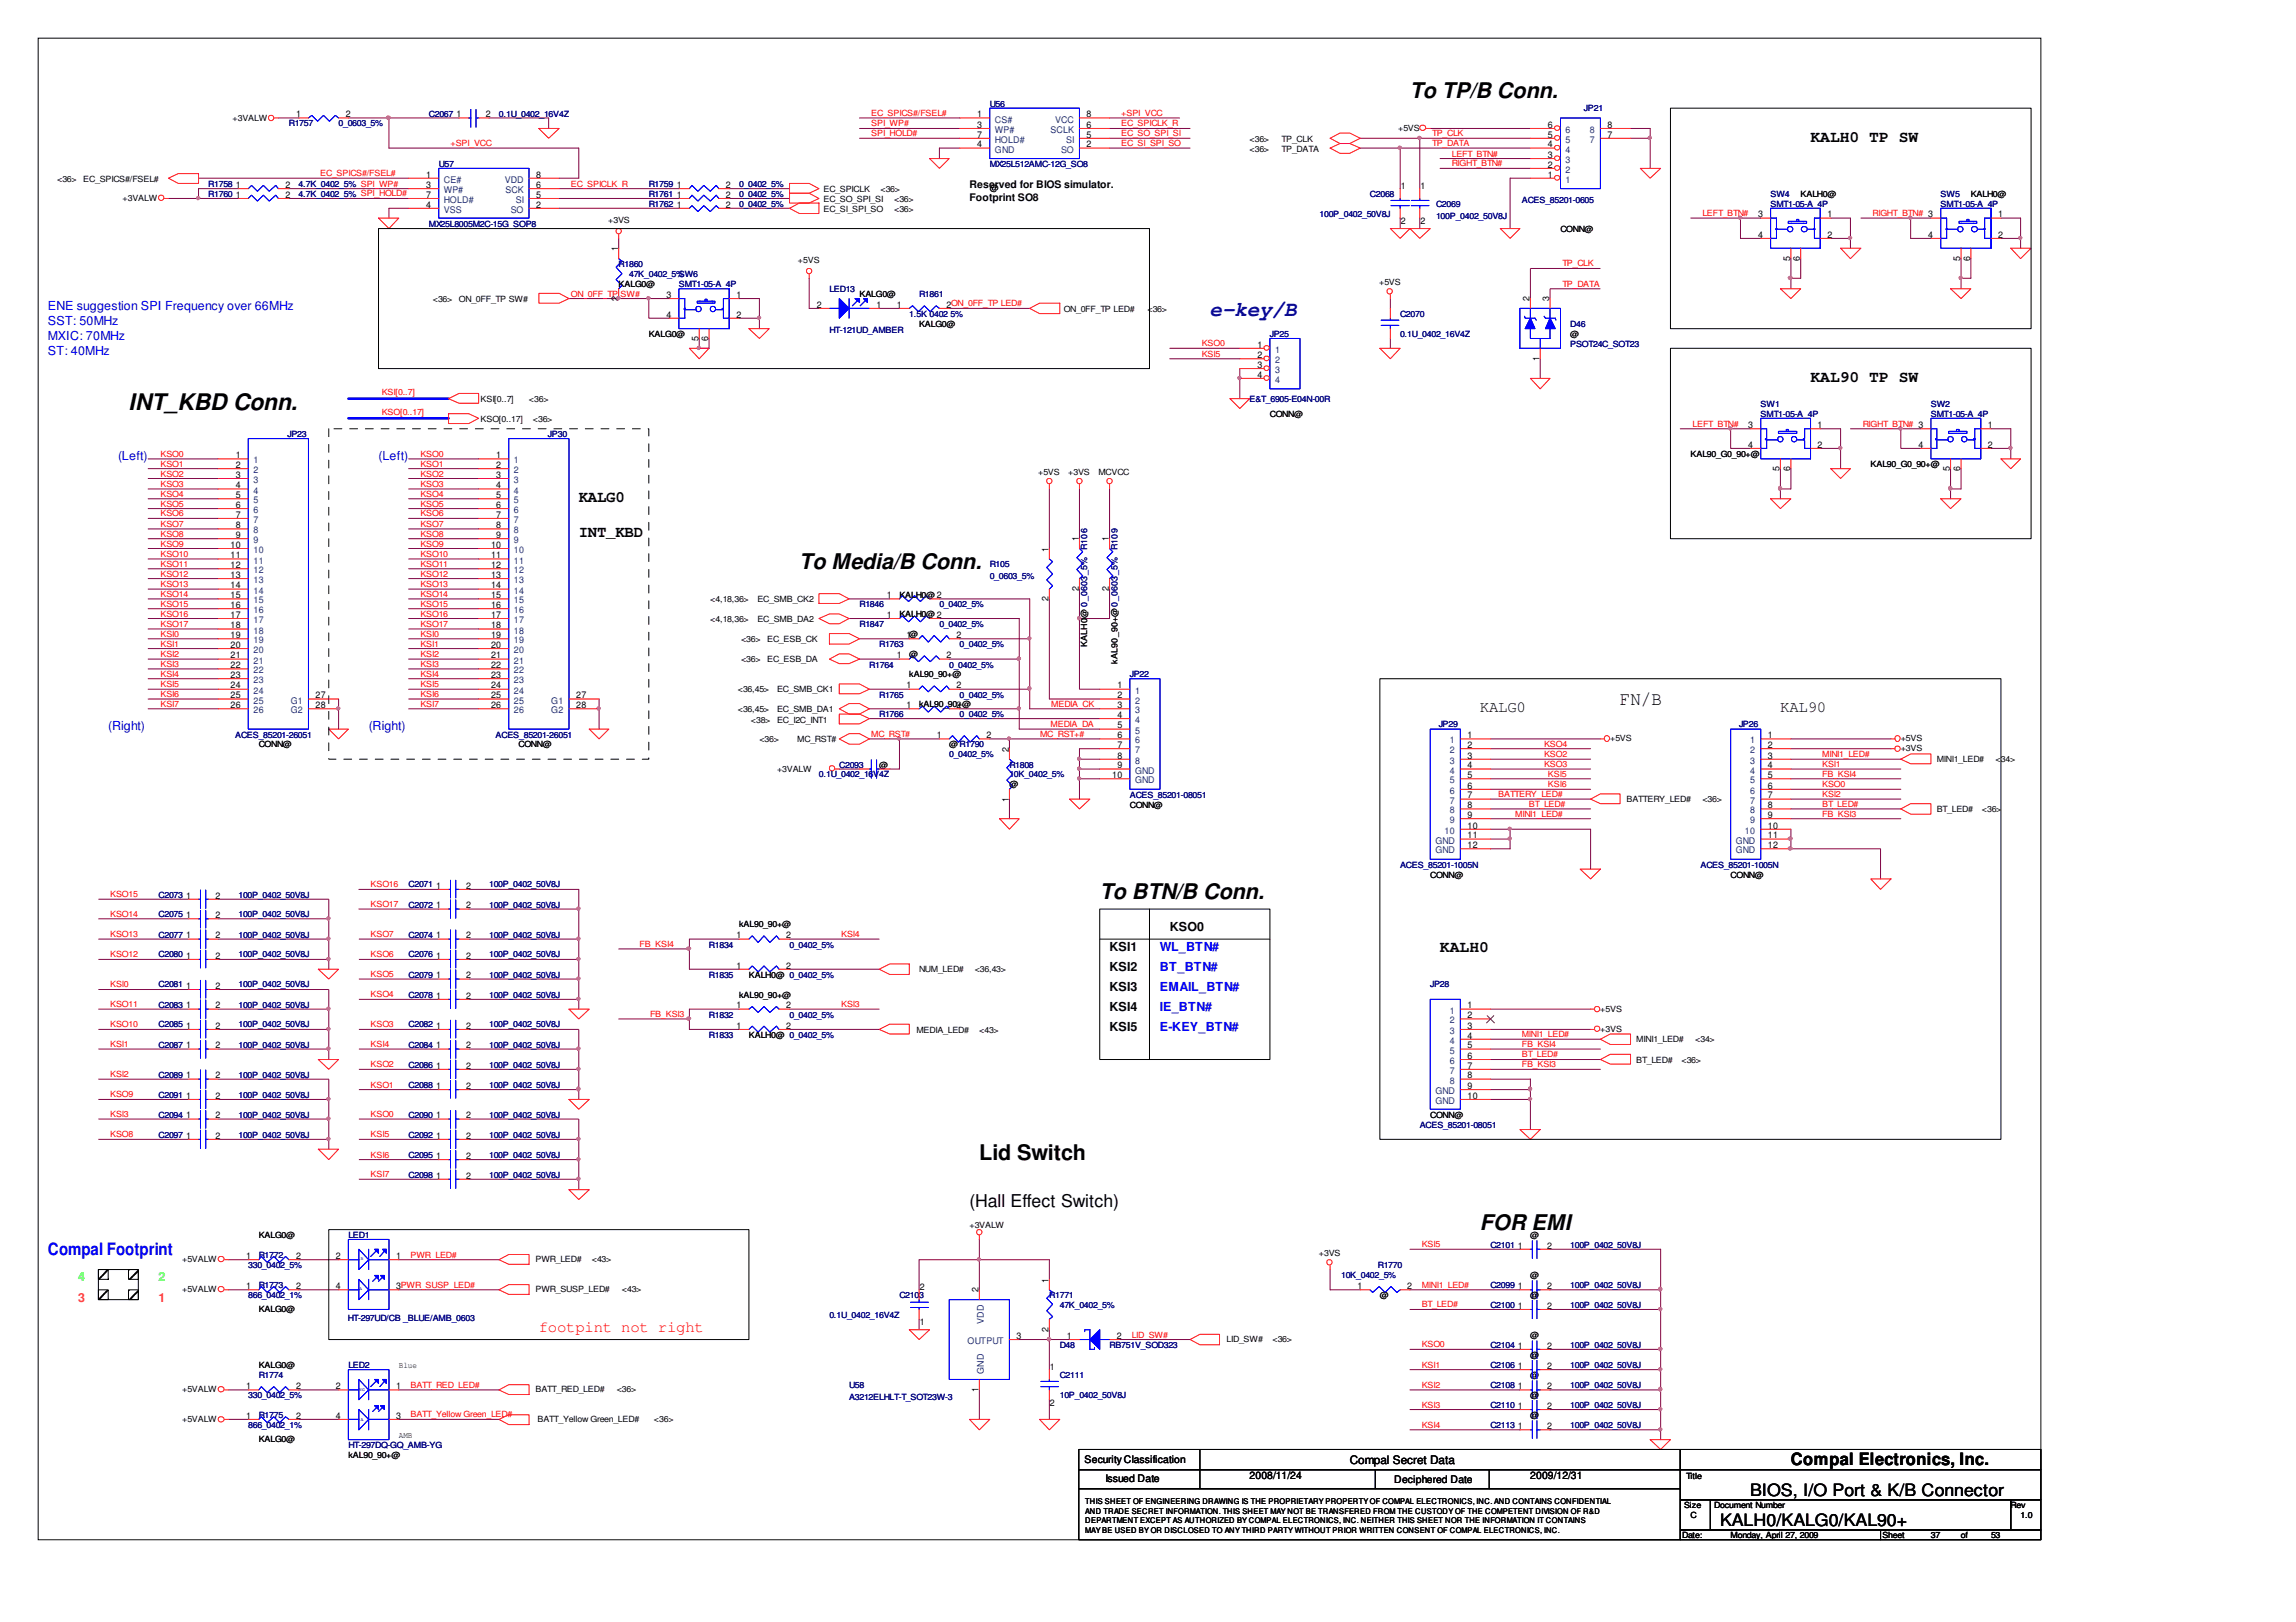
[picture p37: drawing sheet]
<svg xmlns="http://www.w3.org/2000/svg" width="297mm" height="210mm" viewBox="0 0 297 210" stroke-linecap="round" stroke-linejoin="round" font-family="sans-serif">
<defs><g id="words">
<text font-size="3" x="16.6" y="53">INT_KBD Conn.</text>
<g font-size="2.8">
<text x="182.4" y="12.7">To TP/B Conn.</text>
<text x="103.4" y="73.6">To Media/B Conn.</text>
<text x="142.3" y="116.4">To BTN/B Conn.</text>
<text x="126.7" y="150.1">Lid Switch</text>
<text x="191.5" y="159.1">FOR EMI</text>
</g>
<text font-size="2.7" fill="#0000a1" x="156.5" y="40.9">e-key/B</text>
<text font-size="2.5" x="209.6" y="91.2">FN/B</text>
<text font-size="2.3" x="125.4" y="156.2">(Hall Effect Switch)</text>
<text font-size="2.2" fill="#00f" x="6.2" y="162.4">Compal Footprint</text>
<g font-size="2.2">
<text x="231.7" y="189.6">Compal Electronics, Inc.</text>
<text x="222.5" y="197.5">KALH0/KALG0/KAL90+</text>
<text x="226.4" y="193.6">BIOS, I/O Port &amp; K/B Connector</text>
</g>
<g font-size="2">
<text x="234.2" y="18.3">KALH0 TP SW</text>
<text x="234.2" y="49.4">KAL90 TP SW</text>
<text x="74.9" y="65">KALG0</text>
<text x="74.9" y="69.5">INT_KBD</text>
<text x="191.5" y="92.1">KALG0</text>
<text x="230.3" y="92.1">KAL90</text>
<text x="186.3" y="123.2">KALH0</text>
</g>
<text font-size="2" fill="#f00" x="69.7" y="172.4">footpint not right</text>
<g font-size="1.6" fill="#00f">
<text x="6.2" y="40.2">ENE suggestion SPI Frequency over 66MHz</text>
<text x="6.2" y="42.1">SST: 50MHz</text>
<text x="6.2" y="44.1">MXIC: 70MHz</text>
<text x="6.2" y="46">ST: 40MHz</text>
<text x="15.3" y="59.5">(Left)</text>
<text x="49" y="59.5">(Left)</text>
<text x="14" y="94.5">(Right)</text>
<text x="47.7" y="94.5">(Right)</text>
<text x="150.1" y="123">WL_BTN#</text>
<text x="150.1" y="125.7">BT_BTN#</text>
<text x="150.1" y="128.2">EMAIL_BTN#</text>
<text x="150.1" y="130.8">IE_BTN#</text>
<text x="150.1" y="133.4">E-KEY_BTN#</text>
</g>
<g font-size="1.6">
<text x="143.5" y="123">KSI1</text>
<text x="143.5" y="125.7">KSI2</text>
<text x="151.3" y="120.4">KSO0</text>
<text x="143.5" y="128.2">KSI3</text>
<text x="143.5" y="130.8">KSI4</text>
<text x="143.5" y="133.4">KSI5</text>
</g>
<g font-size="1.6" fill="#0f0">
<text x="10.1" y="165.8">4</text>
<text x="20.5" y="165.8">2</text>
</g>
<g font-size="1.6" fill="#ff7f00">
<text x="10.1" y="168.4">3</text>
<text x="20.5" y="168.4">1</text>
</g>
<text font-size="1.5" x="174.6" y="189.4">Compal Secret Data</text>
<g font-size="1.4">
<text x="125.4" y="24.3">Reserved for BIOS simulator.</text>
<text x="125.4" y="26">Footprint SO8</text>
<text x="140.3" y="189.3">Security Classification</text>
<text x="143" y="191.8">Issued Date</text>
<text x="161.7" y="191.5">2008/11/24</text>
<text x="180.4" y="192">Deciphered Date</text>
<text x="198" y="191.5">2009/12/31</text>
</g>
<g font-size="1.2">
<text x="38.3" y="15.2">1</text>
<text x="44.7" y="15.2">2</text>
<text x="59" y="15.2">1</text>
<text x="62.9" y="15.2">2</text>
<text x="126.4" y="15.2">1</text>
<text x="126.4" y="16.5">3</text>
<text x="126.4" y="17.8">7</text>
<text x="140.6" y="17.8">5</text>
<text x="140.6" y="16.5">6</text>
<text x="140.6" y="15.2">8</text>
<text x="200.3" y="17.8">5</text>
<text x="200.3" y="16.5">6</text>
<text x="208" y="17.8">7</text>
<text x="208" y="16.5">8</text>
<text x="55.1" y="23">1</text>
<text x="69.4" y="23">8</text>
<text x="126.4" y="19.1">4</text>
<text x="140.6" y="19.1">2</text>
<text x="200.3" y="23">1</text>
<text x="200.3" y="21.7">2</text>
<text x="200.3" y="20.4">3</text>
<text x="200.3" y="19.1">4</text>
<text x="30.5" y="25.6">1</text>
<text x="30.5" y="24.3">1</text>
<text x="36.9" y="25.6">2</text>
<text x="36.9" y="24.3">2</text>
<text x="55.1" y="24.3">3</text>
<text x="55.1" y="26.9">4</text>
<text x="55.1" y="25.6">7</text>
<text x="69.4" y="24.3">6</text>
<text x="69.4" y="25.6">5</text>
<text x="69.4" y="26.9">2</text>
<text x="87.6" y="26.9">1</text>
<text x="87.6" y="25.6">1</text>
<text x="87.6" y="24.3">1</text>
<text x="93.9" y="26.9">2</text>
<text x="93.9" y="25.6">2</text>
<text x="93.9" y="24.3">2</text>
<text x="181.2" y="24.5">1</text>
<text x="181.2" y="29">2</text>
<text x="183.8" y="24.5">1</text>
<text x="183.8" y="29">2</text>
<text x="227.4" y="28.1">3</text>
<text x="236.4" y="28.1">1</text>
<text x="258.5" y="28.1">1</text>
<text x="80" y="32.5" transform="rotate(-90 80 32.5)">1</text>
<text x="227.4" y="30.8">4</text>
<text x="231.6" y="33.7" transform="rotate(-90 231.6 33.7)">5</text>
<text x="232.9" y="33.7" transform="rotate(-90 232.9 33.7)">6</text>
<text x="236.4" y="30.8">2</text>
<text x="249.5" y="30.8">4</text>
<text x="253.6" y="33.7" transform="rotate(-90 253.6 33.7)">5</text>
<text x="254.9" y="33.7" transform="rotate(-90 254.9 33.7)">6</text>
<text x="258.5" y="30.8">2</text>
<text x="80" y="39" transform="rotate(-90 80 39)">2</text>
<text x="86.2" y="38.6">3</text>
<text x="86.2" y="41.1">4</text>
<text x="95.3" y="41.1">2</text>
<text x="95.3" y="38.6">1</text>
<text x="105.7" y="39.8">2</text>
<text x="113.4" y="39.8">1</text>
<text x="116" y="39.8">1</text>
<text x="122.5" y="39.8">2ON_0FF_TP LED#</text>
<text x="197.9" y="39" transform="rotate(-90 197.9 39)">2</text>
<text x="200.4" y="39" transform="rotate(-90 200.4 39)">3</text>
<text x="90.4" y="44.1" transform="rotate(-90 90.4 44.1)">5</text>
<text x="91.6" y="44.1" transform="rotate(-90 91.6 44.1)">6</text>
<text x="162.7" y="45">1</text>
<text x="162.7" y="46.3">2</text>
<text x="162.7" y="47.6">3</text>
<text x="199.2" y="46.7" transform="rotate(-90 199.2 46.7)">1</text>
<text x="162.7" y="48.9">4</text>
<text x="30.5" y="59.3">1</text>
<text x="64.2" y="59.3">1</text>
<text x="226.2" y="55.4">3</text>
<text x="226.2" y="57.9">4</text>
<text x="235.1" y="57.9">2</text>
<text x="235.1" y="55.4">1</text>
<text x="248.2" y="57.9">4</text>
<text x="257.2" y="57.9">2</text>
<text x="257.2" y="55.4">1</text>
<text x="30.5" y="60.6">2</text>
<text x="30.5" y="61.8">3</text>
<text x="30.5" y="63.2">4</text>
<text x="30.5" y="64.5">5</text>
<text x="30.5" y="65.7">6</text>
<text x="64.2" y="60.6">2</text>
<text x="64.2" y="61.8">3</text>
<text x="64.2" y="63.2">4</text>
<text x="64.2" y="64.5">5</text>
<text x="64.2" y="65.7">6</text>
<text x="230.2" y="61" transform="rotate(-90 230.2 61)">5</text>
<text x="231.6" y="61" transform="rotate(-90 231.6 61)">6</text>
<text x="252.3" y="61" transform="rotate(-90 252.3 61)">5</text>
<text x="253.6" y="61" transform="rotate(-90 253.6 61)">6</text>
<text x="29.8" y="70.9">10</text>
<text x="30.5" y="67">7</text>
<text x="30.5" y="68.4">8</text>
<text x="30.5" y="69.6">9</text>
<text x="63.5" y="70.9">10</text>
<text x="64.2" y="67">7</text>
<text x="64.2" y="68.4">8</text>
<text x="64.2" y="69.6">9</text>
<text x="135.7" y="71.4" transform="rotate(-90 135.7 71.4)">1</text>
<text x="139.6" y="70" transform="rotate(-90 139.6 70)">1</text>
<text x="143.5" y="70" transform="rotate(-90 143.5 70)">1</text>
<text x="29.8" y="72.2">11</text>
<text x="29.8" y="73.5">12</text>
<text x="29.8" y="74.8">13</text>
<text x="29.8" y="76.1">14</text>
<text x="29.8" y="77.4">15</text>
<text x="63.5" y="72.2">11</text>
<text x="63.5" y="73.5">12</text>
<text x="63.5" y="74.8">13</text>
<text x="63.5" y="76.1">14</text>
<text x="63.5" y="77.4">15</text>
<text x="114.8" y="77.4">1</text>
<text x="135.7" y="77.8" transform="rotate(-90 135.7 77.8)">2</text>
<text x="139.6" y="76.5" transform="rotate(-90 139.6 76.5)">2</text>
<text x="143.5" y="76.5" transform="rotate(-90 143.5 76.5)">2</text>
<text x="29.8" y="78.7">16</text>
<text x="29.8" y="80">17</text>
<text x="29.8" y="81.3">18</text>
<text x="29.8" y="82.6">19</text>
<text x="29.8" y="83.8">20</text>
<text x="63.5" y="78.7">16</text>
<text x="63.5" y="80">17</text>
<text x="63.5" y="81.3">18</text>
<text x="63.5" y="82.6">19</text>
<text x="63.5" y="83.8">20</text>
<text x="114.8" y="80">1</text>
<text x="117.3" y="82.6">1@</text>
<text x="123.7" y="82.6">2</text>
<text x="29.8" y="85.2">21</text>
<text x="29.8" y="86.5">22</text>
<text x="29.8" y="87.7">23</text>
<text x="29.8" y="89.1">24</text>
<text x="63.5" y="85.2">21</text>
<text x="63.5" y="86.5">22</text>
<text x="63.5" y="87.7">23</text>
<text x="63.5" y="89.1">24</text>
<text x="116" y="85.2">1</text>
<text x="117.3" y="89.1">1</text>
<text x="122.5" y="85.2">2</text>
<text x="123.7" y="89.1">2</text>
<text x="144.6" y="89.1">1</text>
<text x="29.8" y="90.4">25</text>
<text x="29.8" y="91.6">26</text>
<text x="40.8" y="90.4">27</text>
<text x="40.8" y="91.6">28</text>
<text x="63.5" y="90.4">25</text>
<text x="63.5" y="91.6">26</text>
<text x="74.5" y="90.4">27</text>
<text x="74.5" y="91.6">28</text>
<text x="117.3" y="91.6">1</text>
<text x="121.2" y="95.5">1</text>
<text x="123.7" y="91.6">2</text>
<text x="127.6" y="95.5">2</text>
<text x="144.6" y="90.4">2</text>
<text x="144.6" y="91.6">3</text>
<text x="144.6" y="92.9">4</text>
<text x="144.6" y="94.3">5</text>
<text x="144.6" y="95.5">6</text>
<text x="189.9" y="95.5">1</text>
<text x="228.7" y="95.5">1</text>
<text x="130.5" y="97.3" transform="rotate(-90 130.5 97.3)">2</text>
<text x="143.9" y="100.7">10</text>
<text x="144.6" y="99.4">9</text>
<text x="144.6" y="96.8">7</text>
<text x="144.6" y="98.2">8</text>
<text x="189.9" y="96.8">2</text>
<text x="189.9" y="98.2">3</text>
<text x="189.9" y="99.4">4</text>
<text x="189.9" y="100.7">5</text>
<text x="228.7" y="96.8">2</text>
<text x="228.7" y="98.2">3</text>
<text x="228.7" y="99.4">4</text>
<text x="228.7" y="100.7">5</text>
<text x="130.5" y="103.7" transform="rotate(-90 130.5 103.7)">1</text>
<text x="189.8" y="107.2">10</text>
<text x="189.9" y="102.1">6</text>
<text x="189.9" y="103.3">7</text>
<text x="189.9" y="104.6">8</text>
<text x="189.9" y="105.9">9</text>
<text x="228.7" y="107.2">10</text>
<text x="228.7" y="102.1">6</text>
<text x="228.7" y="103.3">7</text>
<text x="228.7" y="104.6">8</text>
<text x="228.7" y="105.9">9</text>
<text x="189.9" y="108.5">11</text>
<text x="189.9" y="109.8">12</text>
<text x="228.7" y="108.5">11</text>
<text x="228.7" y="109.8">12</text>
<text x="24.1" y="118.8">1</text>
<text x="24.1" y="116.3">1</text>
<text x="27.9" y="118.8">2</text>
<text x="27.9" y="116.3">2</text>
<text x="56.4" y="115">1</text>
<text x="56.4" y="117.5">1</text>
<text x="60.3" y="115">2</text>
<text x="60.3" y="117.5">2</text>
<text x="24.1" y="121.4">1</text>
<text x="24.1" y="124.1">1</text>
<text x="27.9" y="121.4">2</text>
<text x="27.9" y="124.1">2</text>
<text x="56.4" y="121.4">1</text>
<text x="56.4" y="124.1">1</text>
<text x="60.3" y="121.4">2</text>
<text x="60.3" y="124.1">2</text>
<text x="95.3" y="125.3">1</text>
<text x="95.3" y="121.4">1</text>
<text x="101.7" y="125.3">2</text>
<text x="101.7" y="121.4">2</text>
<text x="24.1" y="128">1</text>
<text x="24.1" y="130.5">1</text>
<text x="27.9" y="128">2</text>
<text x="27.9" y="130.5">2</text>
<text x="56.4" y="126.6">1</text>
<text x="56.4" y="129.2">1</text>
<text x="60.3" y="126.6">2</text>
<text x="60.3" y="129.2">2</text>
<text x="95.3" y="130.5">1</text>
<text x="101.7" y="130.5">2</text>
<text x="189.9" y="130.5">1</text>
<text x="189.9" y="131.8">2</text>
<text x="24.1" y="133.1">1</text>
<text x="24.1" y="135.7">1</text>
<text x="27.9" y="133.1">2</text>
<text x="27.9" y="135.7">2</text>
<text x="56.4" y="135.7">1</text>
<text x="56.4" y="133.1">1</text>
<text x="60.3" y="135.7">2</text>
<text x="60.3" y="133.1">2</text>
<text x="95.3" y="133.1">1</text>
<text x="101.7" y="133.1">2</text>
<text x="189.9" y="133.1">3</text>
<text x="189.9" y="134.4">4</text>
<text x="189.9" y="135.7">5</text>
<text x="189.9" y="137">6</text>
<text x="24.1" y="142.2">1</text>
<text x="24.1" y="139.6">1</text>
<text x="27.9" y="142.2">2</text>
<text x="27.9" y="139.6">2</text>
<text x="56.4" y="140.9">1</text>
<text x="56.4" y="138.3">1</text>
<text x="60.3" y="140.9">2</text>
<text x="60.3" y="138.3">2</text>
<text x="189.9" y="138.3">7</text>
<text x="189.9" y="139.6">8</text>
<text x="189.9" y="140.9">9</text>
<text x="189.9" y="142.2">10</text>
<text x="24.1" y="144.7">1</text>
<text x="24.1" y="147.3">1</text>
<text x="27.9" y="144.7">2</text>
<text x="27.9" y="147.3">2</text>
<text x="56.4" y="147.3">1</text>
<text x="56.4" y="150">1</text>
<text x="56.4" y="144.7">1</text>
<text x="60.3" y="147.3">2</text>
<text x="60.3" y="150">2</text>
<text x="60.3" y="144.7">2</text>
<text x="56.4" y="152.5">1</text>
<text x="60.3" y="152.5">2</text>
<text x="196.4" y="161.6">1</text>
<text x="200.2" y="161.6">2</text>
<text x="31.9" y="166.8">1</text>
<text x="31.9" y="162.9">1</text>
<text x="38.3" y="166.8">2</text>
<text x="38.3" y="162.9">2</text>
<text x="43.5" y="162.9">2</text>
<text x="43.5" y="166.8">4</text>
<text x="51.3" y="162.9">1</text>
<text x="51.3" y="166.8">3PWR_SUSP_LED#</text>
<text x="119" y="167">2</text>
<text x="126.6" y="167.2" transform="rotate(-90 126.6 167.2)">2</text>
<text x="135.7" y="166" transform="rotate(-90 135.7 166)">1</text>
<text x="175.6" y="166.8">1</text>
<text x="182.1" y="166.8">2</text>
<text x="196.4" y="166.8">1</text>
<text x="200.2" y="166.8">2</text>
<text x="119" y="171.5">1</text>
<text x="131.5" y="173.3">3</text>
<text x="135.7" y="172.3" transform="rotate(-90 135.7 172.3)">2</text>
<text x="138" y="173.3">1</text>
<text x="144.5" y="173.3">2</text>
<text x="196.4" y="169.4">1</text>
<text x="200.2" y="169.4">2</text>
<text x="31.9" y="179.8">1</text>
<text x="38.3" y="179.8">2</text>
<text x="43.5" y="179.8">2</text>
<text x="51.3" y="179.8">1</text>
<text x="135.8" y="177.3">1</text>
<text x="196.4" y="174.5">1</text>
<text x="196.4" y="179.8">1</text>
<text x="196.4" y="177.2">1</text>
<text x="200.2" y="174.5">2</text>
<text x="200.2" y="179.8">2</text>
<text x="200.2" y="177.2">2</text>
<text x="31.9" y="183.6">1</text>
<text x="38.3" y="183.6">2</text>
<text x="43.5" y="183.6">4</text>
<text x="51.3" y="183.6">3</text>
<text x="126.6" y="180.1" transform="rotate(-90 126.6 180.1)">1</text>
<text x="135.8" y="181.9">2</text>
<text x="196.4" y="182.3">1</text>
<text x="196.4" y="184.9">1</text>
<text x="200.2" y="182.3">2</text>
<text x="200.2" y="184.9">2</text>
</g>
<g font-size="1.2" fill="#003f7f">
<text x="128.7" y="15.9">CS#</text>
<text x="128.7" y="17.2">WP#</text>
<text x="135.9" y="17.2">SCLK</text>
<text x="136.5" y="15.9">VCC</text>
<text x="202.6" y="17.2">6</text>
<text x="205.7" y="17.2">8</text>
<text x="57.4" y="23.7">CE#</text>
<text x="65.3" y="23.7">VDD</text>
<text x="128.7" y="19.8">GND</text>
<text x="128.7" y="18.5">HOLD#</text>
<text x="137.3" y="19.8">SO</text>
<text x="138" y="18.5">SI</text>
<text x="202.6" y="23.7">1</text>
<text x="202.6" y="22.4">2</text>
<text x="202.6" y="21.1">3</text>
<text x="202.6" y="19.8">4</text>
<text x="202.6" y="18.5">5</text>
<text x="205.7" y="18.5">7</text>
<text x="57.4" y="25">WP#</text>
<text x="57.4" y="27.5">VSS</text>
<text x="57.4" y="26.3">HOLD#</text>
<text x="65.4" y="25">SCK</text>
<text x="66.1" y="27.5">SO</text>
<text x="66.7" y="26.3">SI</text>
<text x="165" y="45.7">1</text>
<text x="165" y="47">2</text>
<text x="165" y="48.3">3</text>
<text x="165" y="49.6">4</text>
<text x="32.8" y="60">1</text>
<text x="66.5" y="60">1</text>
<text x="32.8" y="61.2">2</text>
<text x="32.8" y="62.5">3</text>
<text x="32.8" y="63.9">4</text>
<text x="32.8" y="65.1">5</text>
<text x="66.5" y="61.2">2</text>
<text x="66.5" y="62.5">3</text>
<text x="66.5" y="63.9">4</text>
<text x="66.5" y="65.1">5</text>
<text x="32.8" y="66.4">6</text>
<text x="32.8" y="67.7">7</text>
<text x="32.8" y="69">8</text>
<text x="32.8" y="70.3">9</text>
<text x="32.8" y="71.6">10</text>
<text x="66.5" y="66.4">6</text>
<text x="66.5" y="67.7">7</text>
<text x="66.5" y="69">8</text>
<text x="66.5" y="70.3">9</text>
<text x="66.5" y="71.6">10</text>
<text x="32.8" y="72.9">11</text>
<text x="32.8" y="74.2">12</text>
<text x="32.8" y="75.5">13</text>
<text x="32.8" y="76.8">14</text>
<text x="66.5" y="72.9">11</text>
<text x="66.5" y="74.2">12</text>
<text x="66.5" y="75.5">13</text>
<text x="66.5" y="76.8">14</text>
<text x="32.8" y="78.1">15</text>
<text x="32.8" y="79.4">16</text>
<text x="32.8" y="80.6">17</text>
<text x="32.8" y="82">18</text>
<text x="32.8" y="83.3">19</text>
<text x="66.5" y="78.1">15</text>
<text x="66.5" y="79.4">16</text>
<text x="66.5" y="80.6">17</text>
<text x="66.5" y="82">18</text>
<text x="66.5" y="83.3">19</text>
<text x="32.8" y="84.5">20</text>
<text x="32.8" y="85.9">21</text>
<text x="32.8" y="87.2">22</text>
<text x="32.8" y="88.4">23</text>
<text x="32.8" y="89.8">24</text>
<text x="66.5" y="84.5">20</text>
<text x="66.5" y="85.9">21</text>
<text x="66.5" y="87.2">22</text>
<text x="66.5" y="88.4">23</text>
<text x="66.5" y="89.8">24</text>
<text x="146.8" y="89.8">1</text>
<text x="32.8" y="91">25</text>
<text x="32.8" y="92.3">26</text>
<text x="37.6" y="91">G1</text>
<text x="37.6" y="92.3">G2</text>
<text x="66.5" y="91">25</text>
<text x="66.5" y="92.3">26</text>
<text x="71.3" y="91">G1</text>
<text x="71.3" y="92.3">G2</text>
<text x="146.8" y="91">2</text>
<text x="146.8" y="92.3">3</text>
<text x="146.8" y="93.6">4</text>
<text x="146.8" y="94.9">5</text>
<text x="146.8" y="100.1">GND</text>
<text x="146.8" y="101.4">GND</text>
<text x="146.8" y="96.2">6</text>
<text x="146.8" y="97.5">7</text>
<text x="146.8" y="98.8">8</text>
<text x="187.6" y="96.2">1</text>
<text x="187.6" y="97.5">2</text>
<text x="187.6" y="98.8">3</text>
<text x="187.6" y="100.1">4</text>
<text x="187.6" y="101.4">5</text>
<text x="226.4" y="96.2">1</text>
<text x="226.4" y="97.5">2</text>
<text x="226.4" y="98.8">3</text>
<text x="226.4" y="100.1">4</text>
<text x="226.4" y="101.4">5</text>
<text x="186.9" y="107.9">10</text>
<text x="187.6" y="102.7">6</text>
<text x="187.6" y="104">7</text>
<text x="187.6" y="105.3">8</text>
<text x="187.6" y="106.5">9</text>
<text x="225.7" y="107.9">10</text>
<text x="226.4" y="102.7">6</text>
<text x="226.4" y="104">7</text>
<text x="226.4" y="105.3">8</text>
<text x="226.4" y="106.5">9</text>
<text x="185.7" y="109.2">GND</text>
<text x="185.7" y="110.4">GND</text>
<text x="224.6" y="109.2">GND</text>
<text x="224.6" y="110.4">GND</text>
<text x="187.6" y="131.2">1</text>
<text x="187.6" y="132.4">2</text>
<text x="187.6" y="133.8">3</text>
<text x="187.6" y="135.1">4</text>
<text x="187.6" y="136.3">5</text>
<text x="187.6" y="137.7">6</text>
<text x="185.7" y="141.6">GND</text>
<text x="185.7" y="142.9">GND</text>
<text x="187.6" y="139">7</text>
<text x="187.6" y="140.2">8</text>
<text x="125.2" y="173.9">OUTPUT</text>
<text x="127.3" y="171.3" transform="rotate(-90 127.3 171.3)">VDD</text>
<text x="127.3" y="177.8" transform="rotate(-90 127.3 177.8)">GND</text>
</g>
<g font-size="1.1">
<text x="30.1" y="15.6">+3VALW</text>
<text x="180.9" y="17">+5VS</text>
<text x="7.4" y="23.6">&lt;36&gt;</text>
<text x="10.8" y="23.6">EC_SPICS#/FSEL#</text>
<text x="161.7" y="19.7">&lt;36&gt;</text>
<text x="161.7" y="18.3">&lt;36&gt;</text>
<text x="165.8" y="19.7">TP_DATA</text>
<text x="165.8" y="18.3">TP_CLK</text>
<text x="15.9" y="26">+3VALW</text>
<text x="78.7" y="28.8">+3VS</text>
<text x="106.5" y="24.8">EC_SPICLK</text>
<text x="106.5" y="26.1">EC_SO_SPI_SI</text>
<text x="106.5" y="27.4">EC_SI_SPI_SO</text>
<text x="113.9" y="24.8">&lt;36&gt;</text>
<text x="115.7" y="26.1">&lt;36&gt;</text>
<text x="115.7" y="27.4">&lt;36&gt;</text>
<text x="128" y="24.7">@</text>
<text x="232.9" y="25.5">KALH0@</text>
<text x="255" y="25.5">KALH0@</text>
<text x="103.2" y="34">+5VS</text>
<text x="201.9" y="30">CONN@</text>
<text x="56" y="39.1">&lt;36&gt;</text>
<text x="59.4" y="39.1">ON_0FF_TP SW#</text>
<text x="80" y="37.1">KALG0@</text>
<text x="111.2" y="38.5">KALG0@</text>
<text x="137.6" y="40.3">ON_0FF_TP LED#</text>
<text x="148.4" y="40.3">&lt;36&gt;</text>
<text x="178.4" y="36.9">+5VS</text>
<text x="83.9" y="43.6">KALG0@</text>
<text x="118.9" y="42.3">KALG0@</text>
<text x="203.1" y="43.6">@</text>
<text x="62.2" y="52">KSI[0..7]</text>
<text x="68.4" y="52">&lt;36&gt;</text>
<text x="164.3" y="54">CONN@</text>
<text x="62.2" y="54.6">KSO[0..17]</text>
<text x="68.9" y="54.6">&lt;36&gt;</text>
<text x="218.7" y="59.1">KAL90_G0_90+@</text>
<text x="134.3" y="61.5">+5VS</text>
<text x="138.2" y="61.5">+3VS</text>
<text x="142.1" y="61.5">MCVCC</text>
<text x="242" y="60.5">KAL90_G0_90+@</text>
<text x="91.9" y="77.9">&lt;4,18,36&gt;</text>
<text x="98" y="77.9">EC_SMB_CK2</text>
<text x="116.4" y="77.3">KALH0@2</text>
<text x="91.9" y="80.5">&lt;4,18,36&gt;</text>
<text x="95.9" y="83.1">&lt;36&gt;</text>
<text x="98" y="80.5">EC_SMB_DA2</text>
<text x="99.3" y="83.1">EC_ESB_CK</text>
<text x="116.4" y="79.9">KALH0@2</text>
<text x="140.7" y="83.7" transform="rotate(-90 140.7 83.7)">KALH0@ 0_0603_5%</text>
<text x="95.4" y="89.6">&lt;36,45&gt;</text>
<text x="95.9" y="85.7">&lt;36&gt;</text>
<text x="99.3" y="85.7">EC_ESB_DA</text>
<text x="100.5" y="89.6">EC_SMB_CK1</text>
<text x="117.6" y="85">@</text>
<text x="117.6" y="87.7">kAL90_90+@</text>
<text x="144.6" y="85.9" transform="rotate(-90 144.6 85.9)">kAL90_90+@0_0603_5%</text>
<text x="95.4" y="92.1">&lt;36,45&gt;</text>
<text x="97.1" y="93.5">&lt;38&gt;</text>
<text x="100.5" y="93.5">EC_I2C_INT1</text>
<text x="100.5" y="92.1">EC_SMB_DA1</text>
<text x="118.9" y="91.6">kAL90_90+@</text>
<text x="208.3" y="96">+5VS</text>
<text x="245.9" y="96">+5VS</text>
<text x="33.5" y="96.7">CONN@</text>
<text x="67.1" y="96.7">CONN@</text>
<text x="98.2" y="96">&lt;36&gt;</text>
<text x="100.5" y="99.9">+3VALW</text>
<text x="103.2" y="96">MC_RST#</text>
<text x="113.7" y="99.3">@</text>
<text x="122.8" y="96.7">@R1790</text>
<text x="130.6" y="101.9">@</text>
<text x="245.9" y="97.2">+3VS</text>
<text x="250.6" y="98.7">MINI1_LED#</text>
<text x="258.2" y="98.7">&lt;34&gt;</text>
<text x="146.2" y="104.5">CONN@</text>
<text x="210.4" y="103.8">BATTERY_LED#</text>
<text x="220.2" y="103.8">&lt;36&gt;</text>
<text x="250.6" y="105.1">BT_LED#</text>
<text x="256.4" y="105.1">&lt;36&gt;</text>
<text x="185" y="113.6">CONN@</text>
<text x="223.9" y="113.6">CONN@</text>
<text x="95.6" y="120">kAL90_90+@</text>
<text x="118.9" y="125.8">NUM_LED#</text>
<text x="126.1" y="125.8">&lt;36,43&gt;</text>
<text x="95.6" y="129.1">kAL90_90+@</text>
<text x="96.9" y="126.5">KALH0@ 0_0402_5%</text>
<text x="207" y="130.9">+5VS</text>
<text x="96.9" y="134.3">KALH0@ 0_0402_5%</text>
<text x="118.6" y="133.6">MEDIA_LED#</text>
<text x="126.7" y="133.6">&lt;43&gt;</text>
<text x="207" y="133.5">+3VS</text>
<text x="211.7" y="134.9">MINI1_LED#</text>
<text x="211.7" y="137.5">BT_LED#</text>
<text x="217.5" y="137.5">&lt;36&gt;</text>
<text x="219.3" y="134.9">&lt;34&gt;</text>
<text x="185" y="144.6">CONN@</text>
<text x="33.5" y="160.2">KALG0@</text>
<text x="125.4" y="158.9">+3VALW</text>
<text x="198" y="160.2">@</text>
<text x="23.6" y="167.2">+5VALW</text>
<text x="23.6" y="163.3">+5VALW</text>
<text x="69.3" y="163.3">PWR_LED#</text>
<text x="69.3" y="167.2">PWR_SUSP_LED#</text>
<text x="76.6" y="163.3">&lt;43&gt;</text>
<text x="80.5" y="167.2">&lt;43&gt;</text>
<text x="170.6" y="162.5">+3VS</text>
<text x="198" y="165.4">@</text>
<text x="33.5" y="169.8">KALG0@</text>
<text x="158.7" y="173.7">LID_SW#</text>
<text x="164.6" y="173.7">&lt;36&gt;</text>
<text x="178.5" y="168">@</text>
<text x="198" y="173.2">@</text>
<text x="198" y="168">@</text>
<text x="33.5" y="177.1">KALG0@</text>
<text x="51.6" y="177">Blue</text>
<text x="198" y="178.3">@</text>
<text x="198" y="175.7">@</text>
<text x="23.6" y="180.1">+5VALW</text>
<text x="23.6" y="184">+5VALW</text>
<text x="69.3" y="180.1">BATT_RED_LED#</text>
<text x="69.5" y="184">BATT_Yellow Green_LED#</text>
<text x="79.8" y="180.1">&lt;36&gt;</text>
<text x="84.6" y="184">&lt;36&gt;</text>
<text x="198" y="181">@</text>
<text x="198" y="183.5">@</text>
<text x="33.5" y="186.6">KALG0@</text>
<text x="45.1" y="188.7">kAL90_90+@</text>
<text x="51.6" y="186">AMB</text>
<text x="218.1" y="191.4">Title</text>
<text x="217.9" y="195.2">Size</text>
<text x="218.7" y="196.5">C</text>
<text x="221.8" y="195.2">Document Number</text>
<text x="260.1" y="195.2">Rev</text>
<text x="261.4" y="196.5">1.0</text>
<text x="217.6" y="199.1">Date:</text>
<text x="223.9" y="199.1">Monday, April 27, 2009</text>
<text x="243.5" y="199.1">Sheet</text>
<text x="249.8" y="199.1">37</text>
<text x="253.7" y="199.1">of</text>
<text x="257.6" y="199.1">53</text>
</g>
<g font-size="1.1" fill="#00007f">
<text x="37.4" y="16.4">R1757</text>
<text x="43.8" y="16.4">0_0603_5%</text>
<text x="55.5" y="15.1">C2067</text>
<text x="64.5" y="15.1">0.1U_0402_16V4Z</text>
<text x="128" y="13.8">U56</text>
<text x="204.9" y="14.4">JP21</text>
<text x="56.8" y="21.6">U57</text>
<text x="128" y="21.6">MX25L512AMC-12G_SO8</text>
<text x="27" y="25.5">R1760</text>
<text x="27" y="24.2">R1758</text>
<text x="38.6" y="25.5">4.7K_0402_5% SPI_HOLD#</text>
<text x="38.6" y="24.2">4.7K_0402_5% SPI_WP#</text>
<text x="55.5" y="29.3">MX25L8005M2C-15G_SOP8</text>
<text x="83.9" y="26.8">R1762</text>
<text x="83.9" y="25.5">R1761</text>
<text x="83.9" y="24.2">R1759</text>
<text x="95.6" y="26.8">0_0402_5%</text>
<text x="95.6" y="25.5">0_0402_5%</text>
<text x="95.6" y="24.2">0_0402_5%</text>
<text x="170.7" y="28.1">100P_0402_50V8J</text>
<text x="177.2" y="25.5">C2068</text>
<text x="185.8" y="26.8">C2069</text>
<text x="185.8" y="28.3">100P_0402_50V8J</text>
<text x="196.9" y="26.3">ACES_85201-0605</text>
<text x="229.1" y="25.5">SW4</text>
<text x="229.1" y="26.8">SMT1-05-A_4P</text>
<text x="251.1" y="25.5">SW5</text>
<text x="251.1" y="26.8">SMT1-05-A_4P</text>
<text x="80" y="34.6">R1860</text>
<text x="81.4" y="35.8">47K_0402_5%</text>
<text x="87.8" y="35.8">SW6</text>
<text x="87.8" y="37.1">SMT1-05-A_4P</text>
<text x="107.3" y="37.8">LED13</text>
<text x="117.6" y="41">1.5K 0402 5%</text>
<text x="118.9" y="38.5">R1861</text>
<text x="181.1" y="41">C2070</text>
<text x="107.3" y="43.1">HT-121UD_AMBER</text>
<text x="164.3" y="43.6">JP25</text>
<text x="181.1" y="43.6">0.1U_0402_16V4Z</text>
<text x="203.1" y="42.3">D46</text>
<text x="203.1" y="44.9">PSOT24C_SOT23</text>
<text x="161.7" y="52">E&amp;T_6905-E04N-00R</text>
<text x="227.8" y="52.7">SW1</text>
<text x="227.8" y="54">SMT1-05-A_4P</text>
<text x="249.8" y="52.7">SW2</text>
<text x="249.8" y="54">SMT1-05-A_4P</text>
<text x="37.2" y="56.6">JP23</text>
<text x="70.9" y="56.6">JP30</text>
<text x="140.7" y="71.2" transform="rotate(-90 140.7 71.2)">R106</text>
<text x="144.6" y="71.2" transform="rotate(-90 144.6 71.2)">R109</text>
<text x="128" y="73.4">R105</text>
<text x="128" y="75">0_0603_5%</text>
<text x="111.2" y="78.6">R1846</text>
<text x="111.2" y="81.1">R1847</text>
<text x="113.7" y="83.8">R1763</text>
<text x="121.5" y="78.6">0_0402_5%</text>
<text x="121.5" y="81.1">0_0402_5%</text>
<text x="124.1" y="83.8">0_0402_5%</text>
<text x="112.5" y="86.4">R1764</text>
<text x="122.8" y="86.4">0_0402_5%</text>
<text x="146.2" y="87.7">JP22</text>
<text x="30.4" y="95.4">ACES_85201-26051</text>
<text x="64.1" y="95.4">ACES_85201-26051</text>
<text x="113.7" y="92.8">R1766</text>
<text x="113.7" y="90.3">R1765</text>
<text x="124.1" y="92.8">0_0402_5%</text>
<text x="124.1" y="90.3">0_0402_5%</text>
<text x="186.1" y="94.1">JP29</text>
<text x="225" y="94.1">JP26</text>
<text x="105.9" y="100.6">0.1U_0402_16V4Z</text>
<text x="108.6" y="99.3">C2093</text>
<text x="122.8" y="98">0_0402_5%</text>
<text x="130.6" y="99.3">R1808</text>
<text x="130.6" y="100.6">10K_0402_5%</text>
<text x="146.2" y="103.2">ACES_85201-08051</text>
<text x="181.1" y="112.3">ACES_85201-1005N</text>
<text x="220" y="112.3">ACES_85201-1005N</text>
<text x="20.5" y="118.7">C2075</text>
<text x="20.5" y="116.2">C2073</text>
<text x="30.8" y="118.7">100P_0402_50V8J</text>
<text x="30.8" y="116.2">100P_0402_50V8J</text>
<text x="52.9" y="114.8">C2071</text>
<text x="52.9" y="117.5">C2072</text>
<text x="63.3" y="114.8">100P_0402_50V8J</text>
<text x="63.3" y="117.5">100P_0402_50V8J</text>
<text x="20.5" y="121.4">C2077</text>
<text x="20.5" y="123.9">C2080</text>
<text x="30.8" y="121.4">100P_0402_50V8J</text>
<text x="30.8" y="123.9">100P_0402_50V8J</text>
<text x="52.9" y="121.4">C2074</text>
<text x="52.9" y="123.9">C2076</text>
<text x="63.3" y="121.4">100P_0402_50V8J</text>
<text x="63.3" y="123.9">100P_0402_50V8J</text>
<text x="91.7" y="122.6">R1834</text>
<text x="102.1" y="122.6">0_0402_5%</text>
<text x="20.5" y="127.8">C2081</text>
<text x="20.5" y="130.4">C2083</text>
<text x="30.8" y="127.8">100P_0402_50V8J</text>
<text x="30.8" y="130.4">100P_0402_50V8J</text>
<text x="52.9" y="126.5">C2079</text>
<text x="52.9" y="129.1">C2078</text>
<text x="63.3" y="126.5">100P_0402_50V8J</text>
<text x="63.3" y="129.1">100P_0402_50V8J</text>
<text x="91.7" y="126.5">R1835</text>
<text x="91.7" y="131.7">R1832</text>
<text x="102.1" y="131.7">0_0402_5%</text>
<text x="185" y="127.8">JP28</text>
<text x="20.5" y="133">C2085</text>
<text x="20.5" y="135.6">C2087</text>
<text x="30.8" y="133">100P_0402_50V8J</text>
<text x="30.8" y="135.6">100P_0402_50V8J</text>
<text x="52.9" y="135.6">C2084</text>
<text x="52.9" y="133">C2082</text>
<text x="63.3" y="135.6">100P_0402_50V8J</text>
<text x="63.3" y="133">100P_0402_50V8J</text>
<text x="91.7" y="134.3">R1833</text>
<text x="20.5" y="142.1">C2091</text>
<text x="20.5" y="139.5">C2089</text>
<text x="30.8" y="142.1">100P_0402_50V8J</text>
<text x="30.8" y="139.5">100P_0402_50V8J</text>
<text x="52.9" y="140.7">C2088</text>
<text x="52.9" y="138.2">C2086</text>
<text x="63.3" y="140.7">100P_0402_50V8J</text>
<text x="63.3" y="138.2">100P_0402_50V8J</text>
<text x="20.5" y="144.6">C2094</text>
<text x="20.5" y="147.3">C2097</text>
<text x="30.8" y="144.6">100P_0402_50V8J</text>
<text x="30.8" y="147.3">100P_0402_50V8J</text>
<text x="52.9" y="147.3">C2092</text>
<text x="52.9" y="149.8">C2095</text>
<text x="52.9" y="144.6">C2090</text>
<text x="63.3" y="147.3">100P_0402_50V8J</text>
<text x="63.3" y="149.8">100P_0402_50V8J</text>
<text x="63.3" y="144.6">100P_0402_50V8J</text>
<text x="183.7" y="145.9">ACES_85201-08051</text>
<text x="52.9" y="152.4">C2098</text>
<text x="63.3" y="152.4">100P_0402_50V8J</text>
<text x="45.1" y="160.2">LED1</text>
<text x="192.8" y="161.5">C2101</text>
<text x="203.1" y="161.5">100P_0402_50V8J</text>
<text x="32.1" y="164.1">330_0402_5%</text>
<text x="33.5" y="166.7">R1773</text>
<text x="33.5" y="162.8">R1772</text>
<text x="173.5" y="165.4">10K_0402_5%</text>
<text x="178.3" y="164.1">R1770</text>
<text x="192.8" y="166.7">C2099</text>
<text x="203.1" y="166.7">100P_0402_50V8J</text>
<text x="32.1" y="168">866_0402_1%</text>
<text x="45" y="171">HT-297UD/CB _BLUE/AMB_0603</text>
<text x="107.3" y="170.5">0.1U_0402_16V4Z</text>
<text x="116.4" y="168">C2103</text>
<text x="135.7" y="168">R1771</text>
<text x="137.1" y="169.3">47K_0402_5%</text>
<text x="192.8" y="169.3">C2100</text>
<text x="203.1" y="169.3">100P_0402_50V8J</text>
<text x="33.5" y="178.3">R1774</text>
<text x="45.1" y="177.1">LED2</text>
<text x="109.8" y="179.6">U58</text>
<text x="137.1" y="174.4">D48</text>
<text x="137.1" y="178.3">C2111</text>
<text x="143.5" y="174.4">RB751V_SOD323</text>
<text x="192.8" y="174.4">C2104</text>
<text x="192.8" y="179.6">C2108</text>
<text x="192.8" y="177.1">C2106</text>
<text x="203.1" y="174.4">100P_0402_50V8J</text>
<text x="203.1" y="179.6">100P_0402_50V8J</text>
<text x="203.1" y="177.1">100P_0402_50V8J</text>
<text x="32.1" y="184.8">866_0402_1%</text>
<text x="32.1" y="181">330_0402_5%</text>
<text x="33.5" y="183.5">R1775</text>
<text x="109.8" y="181.2">A3212ELHLT-T_SOT23W-3</text>
<text x="137.1" y="181">10P_0402_50V8J</text>
<text x="192.8" y="182.2">C2110</text>
<text x="192.8" y="184.8">C2113</text>
<text x="203.1" y="182.2">100P_0402_50V8J</text>
<text x="203.1" y="184.8">100P_0402_50V8J</text>
<text x="45.1" y="187.4">HT-297DQ-GQ_AMB-YG</text>
</g>
<g font-size="1.1" fill="#f00">
<text x="112.7" y="15">EC_SPICS#/FSEL#</text>
<text x="112.7" y="16.4">SPI_WP#</text>
<text x="112.7" y="17.6">SPI_HOLD#</text>
<text x="145.1" y="16.4">EC_SPICLK_R</text>
<text x="145.1" y="17.6">EC_SO_SPI_SI</text>
<text x="145.1" y="15">+SPI_VCC</text>
<text x="185.3" y="17.6">TP_CLK</text>
<text x="41.4" y="22.8">EC_SPICS#/FSEL#</text>
<text x="58.3" y="18.9">+SPI_VCC</text>
<text x="145.1" y="18.9">EC_SI_SPI_SO</text>
<text x="185.3" y="18.9">TP_DATA</text>
<text x="187.8" y="20.3">LEFT_BTN#</text>
<text x="187.8" y="21.5">RIGHT_BTN#</text>
<text x="73.9" y="24.2">EC_SPICLK_R</text>
<text x="220.2" y="28">LEFT_BTN#</text>
<text x="242.3" y="28">RIGHT_BTN# 3</text>
<text x="202.1" y="34.5">TP_CLK</text>
<text x="73.9" y="38.4">ON_0FF_TP SW#</text>
<text x="202.1" y="37.1">TP_DATA</text>
<text x="155.5" y="44.8">KSO0</text>
<text x="155.5" y="46.2">KSI5</text>
<text x="49.4" y="53.7">KSO[0..17]</text>
<text x="49.4" y="51.2">KSI[0..7]</text>
<text x="20.8" y="59.1">KSO0</text>
<text x="54.4" y="59.1">KSO0</text>
<text x="219" y="55.2">LEFT_BTN#</text>
<text x="241" y="55.2">RIGHT_BTN# 3</text>
<text x="20.8" y="60.4">KSO1</text>
<text x="20.8" y="61.7">KSO2</text>
<text x="20.8" y="64.3">KSO4</text>
<text x="20.8" y="63">KSO3</text>
<text x="20.8" y="65.6">KSO5</text>
<text x="54.4" y="60.4">KSO1</text>
<text x="54.4" y="61.7">KSO2</text>
<text x="54.4" y="64.3">KSO4</text>
<text x="54.4" y="63">KSO3</text>
<text x="54.4" y="65.6">KSO5</text>
<text x="20.8" y="66.8">KSO6</text>
<text x="20.8" y="68.2">KSO7</text>
<text x="20.8" y="69.5">KSO8</text>
<text x="20.8" y="70.7">KSO9</text>
<text x="54.4" y="66.8">KSO6</text>
<text x="54.4" y="68.2">KSO7</text>
<text x="54.4" y="69.5">KSO8</text>
<text x="54.4" y="70.7">KSO9</text>
<text x="20.8" y="74.6">KSO12</text>
<text x="20.8" y="72.1">KSO10</text>
<text x="20.8" y="76">KSO13</text>
<text x="20.8" y="73.3">KSO11</text>
<text x="20.8" y="77.2">KSO14</text>
<text x="54.4" y="74.6">KSO12</text>
<text x="54.4" y="72.1">KSO10</text>
<text x="54.4" y="76">KSO13</text>
<text x="54.4" y="73.3">KSO11</text>
<text x="54.4" y="77.2">KSO14</text>
<text x="20.8" y="83.7">KSI1</text>
<text x="20.8" y="78.5">KSO15</text>
<text x="20.8" y="82.4">KSI0</text>
<text x="20.8" y="79.8">KSO16</text>
<text x="20.8" y="81.1">KSO17</text>
<text x="54.4" y="83.7">KSI1</text>
<text x="54.4" y="78.5">KSO15</text>
<text x="54.4" y="82.4">KSI0</text>
<text x="54.4" y="79.8">KSO16</text>
<text x="54.4" y="81.1">KSO17</text>
<text x="20.8" y="88.9">KSI5</text>
<text x="20.8" y="85">KSI2</text>
<text x="20.8" y="86.3">KSI3</text>
<text x="20.8" y="87.6">KSI4</text>
<text x="54.4" y="88.9">KSI5</text>
<text x="54.4" y="85">KSI2</text>
<text x="54.4" y="86.3">KSI3</text>
<text x="54.4" y="87.6">KSI4</text>
<text x="20.8" y="90.2">KSI6</text>
<text x="20.8" y="91.5">KSI7</text>
<text x="54.4" y="90.2">KSI6</text>
<text x="54.4" y="91.5">KSI7</text>
<text x="112.7" y="95.4">MC_RST#</text>
<text x="134.6" y="95.4">MC_RST+#</text>
<text x="135.9" y="94.1">MEDIA_DA</text>
<text x="136" y="91.5">MEDIA_CK</text>
<text x="199.8" y="96.6">KSO4</text>
<text x="199.8" y="98">KSO2</text>
<text x="199.8" y="99.3">KSO3</text>
<text x="200.3" y="101.9">KSI6</text>
<text x="200.3" y="100.5">KSI5</text>
<text x="235.7" y="99.3">KSI1</text>
<text x="235.7" y="100.5">FB_KSI4</text>
<text x="235.7" y="101.9">KSO0</text>
<text x="235.7" y="98">MINI1_LED#</text>
<text x="193.8" y="103.2">BATTERY_LED#</text>
<text x="196" y="105.7">MINI1_LED#</text>
<text x="197.8" y="104.4">BT_LED#</text>
<text x="235.7" y="103.2">KSI2</text>
<text x="235.7" y="104.4">BT_LED#</text>
<text x="235.7" y="105.7">FB_KSI3</text>
<text x="14.3" y="118.6">KSO14</text>
<text x="14.3" y="116.1">KSO15</text>
<text x="47.9" y="114.8">KSO16</text>
<text x="47.9" y="117.4">KSO17</text>
<text x="14.3" y="121.3">KSO13</text>
<text x="14.3" y="123.9">KSO12</text>
<text x="47.9" y="121.3">KSO7</text>
<text x="47.9" y="123.9">KSO6</text>
<text x="82.7" y="122.5">FB_KSI4</text>
<text x="108.8" y="121.3">KSI4</text>
<text x="14.3" y="127.8">KSI0</text>
<text x="14.3" y="130.3">KSO11</text>
<text x="47.9" y="126.4">KSO5</text>
<text x="47.9" y="129.1">KSO4</text>
<text x="84.1" y="131.6">FB_KSI3</text>
<text x="108.8" y="130.3">KSI3</text>
<text x="14.3" y="133">KSO10</text>
<text x="14.3" y="135.5">KSI1</text>
<text x="47.9" y="133">KSO3</text>
<text x="47.9" y="135.5">KSI4</text>
<text x="196.9" y="136.8">BT_LED#</text>
<text x="196.9" y="135.5">FB_KSI4</text>
<text x="196.9" y="134.2">MINI1_LED#</text>
<text x="14.3" y="139.4">KSI2</text>
<text x="14.3" y="142">KSO9</text>
<text x="47.9" y="138.1">KSO2</text>
<text x="47.9" y="140.7">KSO1</text>
<text x="196.9" y="138.1">FB_KSI3</text>
<text x="14.3" y="144.6">KSI3</text>
<text x="14.3" y="147.2">KSO8</text>
<text x="47.9" y="149.8">KSI6</text>
<text x="47.9" y="147.2">KSI5</text>
<text x="47.9" y="144.6">KSO0</text>
<text x="47.9" y="152.3">KSI7</text>
<text x="183.9" y="161.4">KSI5</text>
<text x="53.1" y="162.8">PWR_LED#</text>
<text x="183.9" y="166.7">MINI1_LED#</text>
<text x="146.4" y="173.1">LID_SW#</text>
<text x="183.9" y="169.2">BT_LED#</text>
<text x="53.1" y="179.6">BATT_RED_LED#</text>
<text x="183.9" y="174.4">KSO0</text>
<text x="183.9" y="177">KSI1</text>
<text x="183.9" y="179.6">KSI2</text>
<text x="53.1" y="183.4">BATT_Yellow Green_LED#</text>
<text x="183.9" y="182.1">KSI3</text>
<text x="183.9" y="184.8">KSI4</text>
</g>
<g font-size="1">
<text x="140.4" y="194.6">THIS SHEET OF ENGINEERING DRAWING IS THE PROPRIETARY PROPERTY OF COMPAL ELECTRONICS, INC. AND CONTAINS CONFIDENTIAL</text>
<text x="140.4" y="195.9">AND TRADE SECRET INFORMATION. THIS SHEET MAY NOT BE TRANSFERED FROM THE CUSTODY OF THE COMPETENT DIVISION OF R&amp;D</text>
<text x="140.4" y="197.1">DEPARTMENT EXCEPT AS AUTHORIZED BY COMPAL ELECTRONICS, INC. NEITHER THIS SHEET NOR THE INFORMATION IT CONTAINS</text>
<text x="140.4" y="198.4">MAY BE USED BY OR DISCLOSED TO ANY THIRD PARTY WITHOUT PRIOR WRITTEN CONSENT OF COMPAL ELECTRONICS, INC.</text>
</g>
<g font-size=".6" fill="#00f">
<text x="46.5" y="167">A</text>
<text x="46.7" y="163.1">B</text>
<text x="46.5" y="180">YG</text>
<text x="46.7" y="183.9">A</text>
</g>
</g></defs>
<path d="M4.9 4.9h259.1v194.4h-259.1z" fill="none" stroke="#000" stroke-width=".13"/>
<path d="M181.1 19.2h16.9M185 16.6h13M179.9 38.6v1.3M207.1 34.7h-9.1v3.9M207.1 37.4h-6.6v1.2M179.9 43.8v1.3M199.3 46.4v2.6" fill="none" stroke="#7f003f" stroke-width=".13"/>
<path d="M180.9 19h.3l.1 .1-.1 .1-.1 .1-.2-.1z" fill-rule="evenodd" fill="#f0f"/>
<path d="M180.9 19h.3l.1 .1-.1 .1-.1 .1-.2-.1z" fill="none" stroke="#f0f" stroke-width=".13"/>
<g fill="none" stroke="#7f003f" stroke-width=".13">
<path d="M12.7 118.9h11.7M12.7 116.4h11.7M12.7 139.7h11.7M12.7 121.5h11.7M12.7 124.2h11.7M12.7 128.1h11.7M12.7 133.2h11.7M12.7 135.8h11.7M12.7 130.6h11.7M28.2 139.7h14.3M46.4 126.7h10.4M46.4 121.5h10.4"/>
<path d="M46.4 129.3h10.4M46.4 124.2h10.4M46.4 133.2h10.4M46.4 135.8h10.4M46.4 138.4h10.4M12.7 144.8h11.7M12.7 147.4h11.7M12.7 142.3h11.7M28.2 142.3h14.3M28.2 144.8h14.3M28.2 147.4h14.3M46.4 150.1h10.4"/>
<path d="M46.4 152.6h10.4M46.4 147.4h10.4M46.4 144.8h10.4M46.4 141h10.4"/>
</g>
<path d="M42.3 147.2h.3l.1 .2-.1 .1-.2 .1-.1-.1z" fill-rule="evenodd" fill="#f0f"/>
<path d="M42.3 147.2h.3l.1 .2-.1 .1-.2 .1-.1-.1z" fill="none" stroke="#f0f" stroke-width=".13"/>
<path d="M42.5 144.8v2.6" fill="none" stroke="#7f003f" stroke-width=".13"/>
<path d="M42.3 144.6h.3l.1 .1-.1 .2-.2 .1-.1-.1z" fill-rule="evenodd" fill="#f0f"/>
<path d="M42.3 144.6h.3l.1 .1-.1 .2-.2 .1-.1-.1z" fill="none" stroke="#f0f" stroke-width=".13"/>
<path d="M42.5 133.2v2.6" fill="none" stroke="#7f003f" stroke-width=".13"/>
<path d="M42.3 133h.3l.1 .1-.1 .2-.2 .1-.1-.1z" fill-rule="evenodd" fill="#f0f"/>
<path d="M42.3 133h.3l.1 .1-.1 .2-.2 .1-.1-.1z" fill="none" stroke="#f0f" stroke-width=".13"/>
<path d="M28.2 135.8h14.3" fill="none" stroke="#7f003f" stroke-width=".13"/>
<path d="M42.3 135.6h.3l.1 .1-.1 .1-.2 .1-.1-.1z" fill-rule="evenodd" fill="#f0f"/>
<path d="M42.3 135.6h.3l.1 .1-.1 .1-.2 .1-.1-.1z" fill="none" stroke="#f0f" stroke-width=".13"/>
<path d="M28.2 133.2h14.3M42.5 142.3v2.5" fill="none" stroke="#7f003f" stroke-width=".13"/>
<path d="M42.3 142.1h.3l.1 .1-.1 .2h-.2h-.1z" fill-rule="evenodd" fill="#f0f"/>
<path d="M42.3 142.1h.3l.1 .1-.1 .2h-.2h-.1z" fill="none" stroke="#f0f" stroke-width=".13"/>
<path d="M28.2 116.4h14.3M28.2 130.6h14.3M28.2 128.1h14.3M28.2 124.2h14.3M42.5 139.7v2.6M42.5 147.4v1.3" fill="none" stroke="#7f003f" stroke-width=".13"/>
<path d="M42.3 124h.3l.1 .1-.1 .1-.2 .1-.1-.1z" fill-rule="evenodd" fill="#f0f"/>
<path d="M42.3 124h.3l.1 .1-.1 .1-.2 .1-.1-.1z" fill="none" stroke="#f0f" stroke-width=".13"/>
<path d="M28.2 118.9h14.3M42.5 130.6v2.6" fill="none" stroke="#7f003f" stroke-width=".13"/>
<path d="M42.3 130.4h.3l.1 .1-.1 .2-.2 .1-.1-.1z" fill-rule="evenodd" fill="#f0f"/>
<path d="M42.3 130.4h.3l.1 .1-.1 .2-.2 .1-.1-.1z" fill="none" stroke="#f0f" stroke-width=".13"/>
<path d="M28.2 121.5h14.3v2.7M42.5 135.8v1.3M42.5 128.1v2.5" fill="none" stroke="#7f003f" stroke-width=".13"/>
<path d="M42.3 121.3h.3l.1 .1-.1 .2-.2 .1-.1-.1z" fill-rule="evenodd" fill="#f0f"/>
<path d="M42.3 121.3h.3l.1 .1-.1 .2-.2 .1-.1-.1z" fill="none" stroke="#f0f" stroke-width=".13"/>
<path d="M42.5 118.9v2.6" fill="none" stroke="#7f003f" stroke-width=".13"/>
<path d="M42.3 118.7h.3l.1 .1-.1 .2-.2 .1-.1-.1z" fill-rule="evenodd" fill="#f0f"/>
<path d="M42.3 118.7h.3l.1 .1-.1 .2-.2 .1-.1-.1z" fill="none" stroke="#f0f" stroke-width=".13"/>
<path d="M60.7 124.2h14.2M60.7 129.3h14.2" fill="none" stroke="#7f003f" stroke-width=".13"/>
<path d="M74.7 129.1h.3v.1v.2l-.2 .1-.1-.1z" fill-rule="evenodd" fill="#f0f"/>
<path d="M74.7 129.1h.3v.1v.2l-.2 .1-.1-.1z" fill="none" stroke="#f0f" stroke-width=".13"/>
<path d="M42.5 116.4v2.5M60.7 126.7h14.2v2.6" fill="none" stroke="#7f003f" stroke-width=".13"/>
<path d="M74.7 126.5h.3v.1v.2l-.2 .1-.1-.1z" fill-rule="evenodd" fill="#f0f"/>
<path d="M74.7 126.5h.3v.1v.2l-.2 .1-.1-.1z" fill="none" stroke="#f0f" stroke-width=".13"/>
<path d="M60.7 121.5h14.2" fill="none" stroke="#7f003f" stroke-width=".13"/>
<path d="M74.7 121.3h.3v.1v.2l-.2 .1-.1-.1z" fill-rule="evenodd" fill="#f0f"/>
<path d="M74.7 121.3h.3v.1v.2l-.2 .1-.1-.1z" fill="none" stroke="#f0f" stroke-width=".13"/>
<path d="M42.5 124.2v1.2M60.7 133.2h14.2M74.9 129.3v1.3M74.9 124.2v2.5" fill="none" stroke="#7f003f" stroke-width=".13"/>
<path d="M74.7 124h.3v.1v.1l-.2 .1-.1-.1z" fill-rule="evenodd" fill="#f0f"/>
<path d="M74.7 124h.3v.1v.1l-.2 .1-.1-.1z" fill="none" stroke="#f0f" stroke-width=".13"/>
<path d="M60.7 138.4h14.2M74.9 121.5v2.7M60.7 141h14.2" fill="none" stroke="#7f003f" stroke-width=".13"/>
<path d="M74.7 140.7h.3v.2l-.2 .3-.2-.3z" fill-rule="evenodd" fill="#f0f"/>
<path d="M74.7 140.7h.3v.2l-.2 .3-.2-.3z" fill="none" stroke="#f0f" stroke-width=".13"/>
<path d="M60.7 135.8h14.2M74.9 138.4v2.6" fill="none" stroke="#7f003f" stroke-width=".13"/>
<path d="M74.7 138.2h.3v.1v.2l-.2 .1-.1-.1z" fill-rule="evenodd" fill="#f0f"/>
<path d="M74.7 138.2h.3v.1v.2l-.2 .1-.1-.1z" fill="none" stroke="#f0f" stroke-width=".13"/>
<path d="M74.9 135.8v2.6M74.9 141v1.3" fill="none" stroke="#7f003f" stroke-width=".13"/>
<path d="M74.7 135.6h.3v.1v.1l-.2 .1-.1-.1z" fill-rule="evenodd" fill="#f0f"/>
<path d="M74.7 135.6h.3v.1v.1l-.2 .1-.1-.1z" fill="none" stroke="#f0f" stroke-width=".13"/>
<path d="M60.7 144.8h14.2M60.7 152.6h14.2" fill="none" stroke="#7f003f" stroke-width=".13"/>
<path d="M74.7 152.4h.3v.1v.2l-.2 .1-.1-.1z" fill-rule="evenodd" fill="#f0f"/>
<path d="M74.7 152.4h.3v.1v.2l-.2 .1-.1-.1z" fill="none" stroke="#f0f" stroke-width=".13"/>
<path d="M74.9 150.1v2.5" fill="none" stroke="#7f003f" stroke-width=".13"/>
<path d="M74.7 149.9h.3v.1v.1l-.2 .1-.1-.1z" fill-rule="evenodd" fill="#f0f"/>
<path d="M74.7 149.9h.3v.1v.1l-.2 .1-.1-.1z" fill="none" stroke="#f0f" stroke-width=".13"/>
<path d="M74.9 133.2v2.6M60.7 147.4h14.2v2.7h-14.2" fill="none" stroke="#7f003f" stroke-width=".13"/>
<path d="M74.7 147.2h.3v.2v.1l-.2 .1-.1-.1z" fill-rule="evenodd" fill="#f0f"/>
<path d="M74.7 147.2h.3v.2v.1l-.2 .1-.1-.1z" fill="none" stroke="#f0f" stroke-width=".13"/>
<g fill="none" stroke="#7f003f" stroke-width=".13">
<path d="M176 19.2h5.1v5.2M183.7 17.9v6.5M181.1 28.2v1.4M183.7 28.2v1.4M19.2 59.4h9M19.2 60.7h9M19.2 61.9h9M19.2 64.5h9M19.2 63.3h9M19.2 65.8h9M19.2 67.1h9M19.2 68.4h9"/>
<path d="M19.2 69.7h9M19.2 74.9h9M19.2 72.3h9M19.2 76.2h9M19.2 73.6h9M19.2 71h9M19.2 78.8h9M19.2 77.5h9M19.2 83.9h9M19.2 90.5h9M19.2 89.2h9M19.2 91.7h9"/>
<path d="M19.2 85.3h9M19.2 82.7h9M19.2 86.6h9M19.2 87.8h9M19.2 80h9M19.2 81.4h9M74.9 144.8v2.6M74.9 152.6v1.4M38.6 163h5.2M38.6 166.9h5.2M51.6 179.9h12.9M51.6 166.9h12.9"/>
<path d="M51.6 163h12.9M182.4 161.7h14.2M182.4 166.9h14.2M182.4 169.5h14.2M200.5 161.7h14.3M200.5 169.5h14.3v5.1M51.6 183.7h12.9"/>
</g>
<path d="M45.1 54.1h12.9M45.1 51.6h12.9" fill="none" stroke="#00f" stroke-width=".34"/>
<path d="M214.6 169.3h.3l.1 .1-.1 .1-.1 .1-.2-.1z" fill-rule="evenodd" fill="#f0f"/>
<path d="M214.6 169.3h.3l.1 .1-.1 .1-.1 .1-.2-.1z" fill="none" stroke="#f0f" stroke-width=".13"/>
<path d="M200.5 166.9h14.3v2.6" fill="none" stroke="#7f003f" stroke-width=".13"/>
<path d="M214.6 166.6h.3l.1 .2-.2 .3-.2-.3z" fill-rule="evenodd" fill="#f0f"/>
<path d="M214.6 166.6h.3l.1 .2-.2 .3-.2-.3z" fill="none" stroke="#f0f" stroke-width=".13"/>
<path d="M182.4 182.4h14.2M182.4 185h14.2M200.5 185h14.3" fill="none" stroke="#7f003f" stroke-width=".13"/>
<path d="M214.6 184.8h.3l.1 .2-.1 .1-.1 .1-.2-.1z" fill-rule="evenodd" fill="#f0f"/>
<path d="M214.6 184.8h.3l.1 .2-.1 .1-.1 .1-.2-.1z" fill="none" stroke="#f0f" stroke-width=".13"/>
<path d="M200.5 182.4h14.3" fill="none" stroke="#7f003f" stroke-width=".13"/>
<path d="M214.6 182.2h.3l.1 .1-.1 .2-.1 .1-.2-.1z" fill-rule="evenodd" fill="#f0f"/>
<path d="M214.6 182.2h.3l.1 .1-.1 .2-.1 .1-.2-.1z" fill="none" stroke="#f0f" stroke-width=".13"/>
<path d="M182.4 174.6h14.2M182.4 177.2h14.2M182.4 179.9h14.2M200.5 179.9h14.3v5.1" fill="none" stroke="#7f003f" stroke-width=".13"/>
<path d="M214.6 179.6h.3l.1 .2-.2 .2-.2-.2z" fill-rule="evenodd" fill="#f0f"/>
<path d="M214.6 179.6h.3l.1 .2-.2 .2-.2-.2z" fill="none" stroke="#f0f" stroke-width=".13"/>
<path d="M200.5 177.2h14.3v2.7" fill="none" stroke="#7f003f" stroke-width=".13"/>
<path d="M214.6 177h.3l.1 .2-.1 .1-.1 .1-.2-.1z" fill-rule="evenodd" fill="#f0f"/>
<path d="M214.6 177h.3l.1 .2-.1 .1-.1 .1-.2-.1z" fill="none" stroke="#f0f" stroke-width=".13"/>
<path d="M200.5 174.6h14.3M214.8 185v1.3" fill="none" stroke="#7f003f" stroke-width=".13"/>
<path d="M214.6 174.4h.3l.1 .1-.1 .2-.1 .1-.2-.1z" fill-rule="evenodd" fill="#f0f"/>
<path d="M214.6 174.4h.3l.1 .1-.1 .2-.1 .1-.2-.1z" fill="none" stroke="#f0f" stroke-width=".13"/>
<path d="M214.8 174.6v2.6" fill="none" stroke="#7f003f" stroke-width=".13"/>
<path d="M214.6 174.4h.3l.1 .1-.1 .2-.1 .1-.2-.1z" fill-rule="evenodd" fill="#f0f"/>
<path d="M214.6 174.4h.3l.1 .1-.1 .2-.1 .1-.2-.1z" fill="none" stroke="#f0f" stroke-width=".13"/>
<path d="M50.3 15.3v3.9h24.6M50.3 27h2.6M72.3 25.7h15.5M131.9 94.4h10.4M133.2 91.7h9.1M135.8 90.5h6.5" fill="none" stroke="#7f003f" stroke-width=".13"/>
<path d="M50 15.1l.2-.1 .3 .2-.3 .2-.2-.1z" fill-rule="evenodd" fill="#f0f"/>
<path d="M50 15.1l.2-.1 .3 .2-.3 .2-.2-.1z" fill="none" stroke="#f0f" stroke-width=".13"/>
<g fill="none" stroke="#7f003f" stroke-width=".13">
<path d="M36 15.3h2.6M45.1 15.3h14.3M63.3 15.3h7.7v1.3M74.9 19.2v3.9h-2.6M111.2 15.3h13M124.2 19.2h-2.7v1.3M143.5 15.3h9.1M143.5 19.2h10.5M143.5 16.6h10.5M143.5 17.9h10.5M25.7 23.1h27.2M25.7 24.4h5.1"/>
<path d="M25.7 25.7h5.1M37.4 24.4h15.5M37.4 25.7h15.5M50.3 27v1.2M72.3 27h15.5M72.3 24.4h15.5M94.4 27h7.7M94.4 24.4h7.7M94.4 25.7h7.7"/>
</g>
<path d="M25.5 25.5h.3l.1 .1-.1 .2-.2 .1-.1-.1z" fill-rule="evenodd" fill="#f0f"/>
<path d="M25.5 25.5h.3l.1 .1-.1 .2-.2 .1-.1-.1z" fill="none" stroke="#f0f" stroke-width=".13"/>
<path d="M111.2 16.6h13M111.2 17.9h13M25.7 24.4v1.3h-3.9M230.3 63.3v1.2M231.7 60.7v2.6" fill="none" stroke="#7f003f" stroke-width=".13"/>
<path d="M230.1 63h.3l.1 .2-.2 .2-.2-.2z" fill-rule="evenodd" fill="#f0f"/>
<path d="M230.1 63h.3l.1 .2-.2 .2-.2-.2z" fill="none" stroke="#f0f" stroke-width=".13"/>
<path d="M230.3 60.7v2.6h1.4M252.4 63.3v1.2M253.7 60.7v2.6" fill="none" stroke="#7f003f" stroke-width=".13"/>
<path d="M252.1 63h.3l.1 .2-.2 .2-.2-.2z" fill-rule="evenodd" fill="#f0f"/>
<path d="M252.1 63h.3l.1 .2-.2 .2-.2-.2z" fill="none" stroke="#f0f" stroke-width=".13"/>
<path d="M223.9 55.5h2.5M245.9 55.5h2.6M252.4 60.7v2.6h1.3" fill="none" stroke="#7f003f" stroke-width=".13"/>
<path d="M245.7 55.3h.3l.1 .1-.1 .2-.2 .1-.1-.1z" fill-rule="evenodd" fill="#f0f"/>
<path d="M245.7 55.3h.3l.1 .1-.1 .2-.2 .1-.1-.1z" fill="none" stroke="#f0f" stroke-width=".13"/>
<path d="M223.9 55.5v2.5h2.5" fill="none" stroke="#7f003f" stroke-width=".13"/>
<path d="M223.7 55.3h.3l.1 .1-.1 .2-.2 .1-.1-.1z" fill-rule="evenodd" fill="#f0f"/>
<path d="M223.7 55.3h.3l.1 .1-.1 .2-.2 .1-.1-.1z" fill="none" stroke="#f0f" stroke-width=".13"/>
<path d="M217.4 55.5h6.5M235.5 55.5h2.6M238.1 58v2.7M239.4 55.5h6.5v2.5h2.6" fill="none" stroke="#7f003f" stroke-width=".13"/>
<path d="M237.9 57.8h.3l.1 .1-.1 .2-.2 .1-.1-.1z" fill-rule="evenodd" fill="#f0f"/>
<path d="M237.9 57.8h.3l.1 .1-.1 .2-.2 .1-.1-.1z" fill="none" stroke="#f0f" stroke-width=".13"/>
<path d="M235.5 58h2.6M257.6 58h2.5" fill="none" stroke="#7f003f" stroke-width=".13"/>
<path d="M259.9 57.8h.3l.1 .1-.1 .2-.1 .1-.2-.1z" fill-rule="evenodd" fill="#f0f"/>
<path d="M259.9 57.8h.3l.1 .1-.1 .2-.1 .1-.2-.1z" fill="none" stroke="#f0f" stroke-width=".13"/>
<path d="M183.7 17.9h14.3M257.6 55.5h2.5M260.1 58v1.4" fill="none" stroke="#7f003f" stroke-width=".13"/>
<path d="M183.5 17.7h.3l.1 .1-.1 .2-.2 .1-.1-.1z" fill-rule="evenodd" fill="#f0f"/>
<path d="M183.5 17.7h.3l.1 .1-.1 .2-.2 .1-.1-.1z" fill="none" stroke="#f0f" stroke-width=".13"/>
<path d="M176 17.9h7.7M198 23.1h-2.6v6.5M231.7 109.8h11.6v3.9" fill="none" stroke="#7f003f" stroke-width=".13"/>
<path d="M231.4 109.6h.2l.3 .2-.3 .2-.2-.1z" fill-rule="evenodd" fill="#f0f"/>
<path d="M231.4 109.6h.2l.3 .2-.3 .2-.2-.1z" fill="none" stroke="#f0f" stroke-width=".13"/>
<path d="M213.5 17.9v3.9M186.3 20.5h11.7M186.3 21.8h11.7M231.7 96.9h12.9M231.7 95.6h12.9M231.7 99.5h14.2M231.7 98.2h14.2M231.7 100.8h14.2M231.7 102.1h14.2M231.7 103.4h14.2M231.7 104.7h14.2M231.7 106h14.2" fill="none" stroke="#7f003f" stroke-width=".13"/>
<path d="M213.3 17.7h.3l.1 .1-.1 .2-.2 .1-.1-.1z" fill-rule="evenodd" fill="#f0f"/>
<path d="M213.3 17.7h.3l.1 .1-.1 .2-.2 .1-.1-.1z" fill="none" stroke="#f0f" stroke-width=".13"/>
<path d="M210.9 16.6h2.6v1.3h-2.6M139.7 80v9.2h2.6M38.6 179.9h5.2M38.6 183.7h5.2" fill="none" stroke="#7f003f" stroke-width=".13"/>
<path d="M139.5 79.8h.2l.1 .2-.1 .1-.1 .1-.1-.1z" fill-rule="evenodd" fill="#f0f"/>
<path d="M139.5 79.8h.2l.1 .2-.1 .1-.1 .1-.1-.1z" fill="none" stroke="#f0f" stroke-width=".13"/>
<path d="M46.4 115.1h10.4M46.4 117.6h10.4M60.7 115.1h14.2M60.7 117.6h14.2" fill="none" stroke="#7f003f" stroke-width=".13"/>
<path d="M74.7 117.4h.3v.2v.1l-.2 .1-.1-.1z" fill-rule="evenodd" fill="#f0f"/>
<path d="M74.7 117.4h.3v.2v.1l-.2 .1-.1-.1z" fill="none" stroke="#f0f" stroke-width=".13"/>
<path d="M111.2 82.7h6.4M111.2 85.3h5.2M112.5 91.7h5.1M112.5 89.2h5.1M133.2 89.2v2.5M74.9 115.1v6.4M172.1 166.9h3.9M172.1 164.3v2.6" fill="none" stroke="#7f003f" stroke-width=".13"/>
<path d="M133 88.9h.3l.1 .2-.3 .3-.1-.3z" fill-rule="evenodd" fill="#f0f"/>
<path d="M133 88.9h.3l.1 .2-.3 .3-.1-.3z" fill="none" stroke="#f0f" stroke-width=".13"/>
<path d="M124.2 82.7h9" fill="none" stroke="#7f003f" stroke-width=".13"/>
<path d="M133 82.5h.3l.1 .1-.1 .1-.2 .1-.1-.1z" fill-rule="evenodd" fill="#f0f"/>
<path d="M133 82.5h.3l.1 .1-.1 .1-.2 .1-.1-.1z" fill="none" stroke="#f0f" stroke-width=".13"/>
<path d="M122.8 85.3h9.1M124.2 89.2h9" fill="none" stroke="#7f003f" stroke-width=".13"/>
<path d="M131.7 85.1h.2l.1 .1-.1 .2-.1 .1-.1-.1z" fill-rule="evenodd" fill="#f0f"/>
<path d="M131.7 85.1h.2l.1 .1-.1 .2-.1 .1-.1-.1z" fill="none" stroke="#f0f" stroke-width=".13"/>
<path d="M131.9 91.7v2.7" fill="none" stroke="#7f003f" stroke-width=".13"/>
<path d="M131.7 91.5h.2l.1 .1-.1 .2-.1 .1-.1-.1z" fill-rule="evenodd" fill="#f0f"/>
<path d="M131.7 91.5h.2l.1 .1-.1 .2-.1 .1-.1-.1z" fill="none" stroke="#f0f" stroke-width=".13"/>
<path d="M124.2 91.7h7.7M131.9 80v5.3M133.2 82.7v6.5M126.7 163v3.9M126.7 179.9v3.8M131.9 173.4h3.9M135.8 172.1v1.3M135.8 173.4v3.8" fill="none" stroke="#7f003f" stroke-width=".13"/>
<path d="M135.6 173.2h.2l.1 .1-.1 .1-.1 .1-.1-.1z" fill-rule="evenodd" fill="#f0f"/>
<path d="M135.6 173.2h.2l.1 .1-.1 .1-.1 .1-.1-.1z" fill="none" stroke="#f0f" stroke-width=".13"/>
<path d="M135.8 173.4h2.6" fill="none" stroke="#7f003f" stroke-width=".13"/>
<path d="M135.6 173.2h.2l.1 .1-.1 .1-.1 .1-.1-.1z" fill-rule="evenodd" fill="#f0f"/>
<path d="M135.6 173.2h.2l.1 .1-.1 .1-.1 .1-.1-.1z" fill="none" stroke="#f0f" stroke-width=".13"/>
<path d="M126.7 163h9.1" fill="none" stroke="#7f003f" stroke-width=".13"/>
<path d="M126.5 162.8h.3l.1 .1-.1 .2-.2 .1-.1-.1z" fill-rule="evenodd" fill="#f0f"/>
<path d="M126.5 162.8h.3l.1 .1-.1 .2-.2 .1-.1-.1z" fill="none" stroke="#f0f" stroke-width=".13"/>
<path d="M151.3 45.1h9.1M151.3 46.4h9.1M160.4 49v2.6M118.9 170.7v1.4M126.7 160.4v2.6h-7.8v3.9M135.8 163v2.6M144.8 173.4h9.2M135.8 181.1v2.6" fill="none" stroke="#7f003f" stroke-width=".13"/>
<path d="M160.2 48.8h.3l.1 .1-.1 .1-.2 .1-.1-.1z" fill-rule="evenodd" fill="#f0f"/>
<path d="M160.2 48.8h.3l.1 .1-.1 .1-.2 .1-.1-.1z" fill="none" stroke="#f0f" stroke-width=".13"/>
<path d="M231.7 108.6v1.2" fill="none" stroke="#7f003f" stroke-width=".13"/>
<path d="M231.4 108.4l.2-.1 .3 .2-.3 .2h-.2z" fill-rule="evenodd" fill="#f0f"/>
<path d="M231.4 108.4l.2-.1 .3 .2-.3 .2h-.2z" fill="none" stroke="#f0f" stroke-width=".13"/>
<path d="M160.4 47.7v1.3M112.5 93h29.8M139.7 99.5h2.6M142.3 96.9h-2.6v1.3h2.6M142.3 100.8h-2.6v2.6M231.7 107.3v1.3" fill="none" stroke="#7f003f" stroke-width=".13"/>
<path d="M139.5 100.6h.2l.1 .1-.1 .2-.1 .1-.1-.1z" fill-rule="evenodd" fill="#f0f"/>
<path d="M139.5 100.6h.2l.1 .1-.1 .2-.1 .1-.1-.1z" fill="none" stroke="#f0f" stroke-width=".13"/>
<path d="M139.7 98.2v1.3M214.8 161.7v5.2" fill="none" stroke="#7f003f" stroke-width=".13"/>
<path d="M139.5 98h.2l.1 .2-.1 .1-.1 .1-.1-.1z" fill-rule="evenodd" fill="#f0f"/>
<path d="M139.5 98h.2l.1 .2-.1 .1-.1 .1-.1-.1z" fill="none" stroke="#f0f" stroke-width=".13"/>
<path d="M139.7 99.5v1.3" fill="none" stroke="#7f003f" stroke-width=".13"/>
<path d="M139.5 99.3h.2l.1 .1-.1 .2-.1 .1-.1-.1z" fill-rule="evenodd" fill="#f0f"/>
<path d="M139.5 99.3h.2l.1 .1-.1 .2-.1 .1-.1-.1z" fill="none" stroke="#f0f" stroke-width=".13"/>
<path d="M135.8 63.3v7.7M116.4 95.6h5.1M29.6 163h2.5M29.6 166.9h2.5M29.6 179.9h2.5M29.6 183.7h2.5" fill="none" stroke="#7f003f" stroke-width=".13"/>
<path d="M116.2 95.4h.2l.1 .1-.1 .2-.1 .1-.1-.1z" fill-rule="evenodd" fill="#f0f"/>
<path d="M116.2 95.4h.2l.1 .1-.1 .2-.1 .1-.1-.1z" fill="none" stroke="#f0f" stroke-width=".13"/>
<path d="M130.6 95.6h11.7" fill="none" stroke="#7f003f" stroke-width=".13"/>
<path d="M130.4 95.4h.3l.1 .1-.1 .2-.2 .1-.1-.1z" fill-rule="evenodd" fill="#f0f"/>
<path d="M130.4 95.4h.3l.1 .1-.1 .2-.2 .1-.1-.1z" fill="none" stroke="#f0f" stroke-width=".13"/>
<path d="M43.8 90.5v1.2" fill="none" stroke="#7f003f" stroke-width=".13"/>
<path d="M43.6 91.5h.3l.1 .1-.1 .2-.2 .1-.1-.1z" fill-rule="evenodd" fill="#f0f"/>
<path d="M43.6 91.5h.3l.1 .1-.1 .2-.2 .1-.1-.1z" fill="none" stroke="#f0f" stroke-width=".13"/>
<g fill="none" stroke="#7f003f" stroke-width=".13">
<path d="M43.8 91.7v2.7M108.6 99.5h2.6M112.5 95.6h3.9v3.9h-1.3M130.6 95.6v1.3M130.6 103.4v2.6M80 122.8h9.2v2.6h6.4M89.2 121.5h6.4M89.2 133.2h6.4M95.6 130.6h-6.4v1.3M102.1 130.6h11.6M102.1 121.5h11.6M102.1 125.4h11.6"/>
<path d="M102.1 133.2h11.6"/>
</g>
<path d="M88.9 122.6l.2-.1 .3 .2-.3 .3-.2-.1z" fill-rule="evenodd" fill="#f0f"/>
<path d="M88.9 122.6l.2-.1 .3 .2-.3 .3-.2-.1z" fill="none" stroke="#f0f" stroke-width=".13"/>
<path d="M80 131.9h9.2M89.2 121.5v1.3" fill="none" stroke="#7f003f" stroke-width=".13"/>
<path d="M88.9 131.7l.2-.1 .3 .2-.3 .2-.2-.1z" fill-rule="evenodd" fill="#f0f"/>
<path d="M88.9 131.7l.2-.1 .3 .2-.3 .2-.2-.1z" fill="none" stroke="#f0f" stroke-width=".13"/>
<path d="M218.7 28.2h6.5v2.6M238.1 55.5v2.5M89.2 131.9v1.3" fill="none" stroke="#7f003f" stroke-width=".13"/>
<path d="M225 28h.2l.1 .1-.1 .2-.1 .1-.1-.1z" fill-rule="evenodd" fill="#f0f"/>
<path d="M225 28h.2l.1 .1-.1 .2-.1 .1-.1-.1z" fill="none" stroke="#f0f" stroke-width=".13"/>
<path d="M225.2 30.8h2.6M225.2 28.2h2.6M233 36h-1.3v1.4M239.4 28.2v2.6h-2.5" fill="none" stroke="#7f003f" stroke-width=".13"/>
<path d="M231.4 35.8h.2l.3 .1-.3 .3-.2-.1z" fill-rule="evenodd" fill="#f0f"/>
<path d="M231.4 35.8h.2l.3 .1-.3 .3-.2-.1z" fill="none" stroke="#f0f" stroke-width=".13"/>
<path d="M231.7 33.5v2.5M233 33.5v2.5M239.4 30.8v1.3" fill="none" stroke="#7f003f" stroke-width=".13"/>
<path d="M239.2 30.6h.3l.1 .2-.1 .1-.2 .1-.1-.1z" fill-rule="evenodd" fill="#f0f"/>
<path d="M239.2 30.6h.3l.1 .2-.1 .1-.2 .1-.1-.1z" fill="none" stroke="#f0f" stroke-width=".13"/>
<path d="M236.9 28.2h2.5M253.7 36h1.3M253.7 33.5v2.5M253.7 36v1.4" fill="none" stroke="#7f003f" stroke-width=".13"/>
<path d="M253.5 35.8h.3l.1 .1-.1 .2-.2 .1-.1-.1z" fill-rule="evenodd" fill="#f0f"/>
<path d="M253.5 35.8h.3l.1 .1-.1 .2-.2 .1-.1-.1z" fill="none" stroke="#f0f" stroke-width=".13"/>
<path d="M240.8 28.2h6.4v2.6h2.6M255 33.5v2.5M261.4 30.8v1.3" fill="none" stroke="#7f003f" stroke-width=".13"/>
<path d="M261.2 30.6h.3l.1 .2-.1 .1-.2 .1-.1-.1z" fill-rule="evenodd" fill="#f0f"/>
<path d="M261.2 30.6h.3l.1 .2-.1 .1-.2 .1-.1-.1z" fill="none" stroke="#f0f" stroke-width=".13"/>
<path d="M247.2 28.2h2.6M258.9 28.2h2.5M258.9 30.8h2.5" fill="none" stroke="#7f003f" stroke-width=".13"/>
<path d="M247 28h.3l.1 .1-.1 .2-.2 .1-.1-.1z" fill-rule="evenodd" fill="#f0f"/>
<path d="M247 28h.3l.1 .1-.1 .2-.2 .1-.1-.1z" fill="none" stroke="#f0f" stroke-width=".13"/>
<path d="M261.4 28.2v2.6M198 141v1.3" fill="none" stroke="#7f003f" stroke-width=".13"/>
<path d="M197.8 140.7h.3l.1 .2-.3 .3-.2-.3z" fill-rule="evenodd" fill="#f0f"/>
<path d="M197.8 140.7h.3l.1 .2-.3 .3-.2-.3z" fill="none" stroke="#f0f" stroke-width=".13"/>
<path d="M197.8 142.1h.3l.1 .1-.1 .2h-.2h-.1z" fill-rule="evenodd" fill="#f0f"/>
<path d="M197.8 142.1h.3l.1 .1-.1 .2h-.2h-.1z" fill="none" stroke="#f0f" stroke-width=".13"/>
<g fill="none" stroke="#7f003f" stroke-width=".13">
<path d="M109.8 77.5h5.3M121.5 77.5h11.7M135.8 77.5v13M139.7 63.3v6.4M139.7 76.2v3.8h3.8v-3.8M143.5 63.3v6.4M109.8 80h5.3M121.5 80h10.4M192.8 108.6h2.6v1.2M192.8 139.7h5.2v1.3h-5.2M192.8 137.1h14.3M192.8 135.8h14.3"/>
<path d="M192.8 138.4h14.3M192.8 134.5h14.3M192.8 133.2h13M192.8 130.6h13M192.8 142.3h5.2"/>
</g>
<path d="M195.2 108.4h.2l.1 .1-.1 .2h-.1h-.1z" fill-rule="evenodd" fill="#f0f"/>
<path d="M195.2 108.4h.2l.1 .1-.1 .2h-.1h-.1z" fill="none" stroke="#f0f" stroke-width=".13"/>
<path d="M192.8 107.3h2.6M192.8 102.1h13M192.8 100.8h13M192.8 103.4h13M195.4 107.3v1.3M195.4 107.3h10.4" fill="none" stroke="#7f003f" stroke-width=".13"/>
<path d="M195.2 107.1h.2l.1 .1-.1 .2-.1 .1-.1-.1z" fill-rule="evenodd" fill="#f0f"/>
<path d="M195.2 107.1h.2l.1 .1-.1 .2-.1 .1-.1-.1z" fill="none" stroke="#f0f" stroke-width=".13"/>
<path d="M77.5 90.5v1.2M192.8 95.6h14.3M192.8 96.9h13M192.8 98.2h13M192.8 99.5h13M192.8 109.8h2.6M192.8 106h13M192.8 104.7h13M205.8 107.3v5.2" fill="none" stroke="#7f003f" stroke-width=".13"/>
<path d="M77.3 91.5h.3l.1 .1-.1 .2-.2 .1-.1-.1z" fill-rule="evenodd" fill="#f0f"/>
<path d="M77.3 91.5h.3l.1 .1-.1 .2-.2 .1-.1-.1z" fill="none" stroke="#f0f" stroke-width=".13"/>
<g fill="none" stroke="#7f003f" stroke-width=".13">
<path d="M52.9 59.4h9M90.5 43.8v1.3h1.2v-1.3M52.9 60.7h9M52.9 61.9h9M52.9 64.5h9M52.9 63.3h9M52.9 65.8h9M52.9 67.1h9M52.9 68.4h9M52.9 69.7h9M52.9 74.9h9M52.9 72.3h9"/>
<path d="M52.9 76.2h9M52.9 73.6h9M52.9 71h9M52.9 78.8h9M52.9 77.5h9M52.9 83.9h9M52.9 90.5h9M52.9 89.2h9M52.9 91.7h9M52.9 85.3h9M52.9 82.7h9M52.9 86.6h9"/>
<path d="M52.9 87.8h9M52.9 80h9M52.9 81.4h9M77.5 91.7v2.7"/>
</g>
<path d="M90.3 44.9h.2l.1 .1-.1 .1-.1 .1-.1-.1z" fill-rule="evenodd" fill="#f0f"/>
<path d="M90.3 44.9h.2l.1 .1-.1 .1-.1 .1-.1-.1z" fill="none" stroke="#f0f" stroke-width=".13"/>
<path d="M80 38.6h3.9v2.6h2.7" fill="none" stroke="#7f003f" stroke-width=".13"/>
<path d="M79.8 38.4h.3l.1 .2-.1 .1-.1 .1-.2-.1z" fill-rule="evenodd" fill="#f0f"/>
<path d="M79.8 38.4h.3l.1 .2-.1 .1-.1 .1-.2-.1z" fill="none" stroke="#f0f" stroke-width=".13"/>
<path d="M95.6 41.2h2.6v1.3" fill="none" stroke="#7f003f" stroke-width=".13"/>
<path d="M98 41h.3l.1 .1-.1 .2h-.1h-.2z" fill-rule="evenodd" fill="#f0f"/>
<path d="M98 41h.3l.1 .1-.1 .2h-.1h-.2z" fill="none" stroke="#f0f" stroke-width=".13"/>
<path d="M83.9 38.6h2.7M95.6 38.6h2.6" fill="none" stroke="#7f003f" stroke-width=".13"/>
<path d="M83.7 38.4h.3l.1 .2-.1 .1-.1 .1-.2-.1z" fill-rule="evenodd" fill="#f0f"/>
<path d="M83.7 38.4h.3l.1 .2-.1 .1-.1 .1-.2-.1z" fill="none" stroke="#f0f" stroke-width=".13"/>
<path d="M98.2 38.6v2.6M104.7 36v3.9h1.3M113.7 39.9h2.7M122.8 39.9h10.4M133.2 77.5v5.2M128.1 95.6h2.5M131.9 85.3v6.4" fill="none" stroke="#7f003f" stroke-width=".13"/>
<path d="M131.7 85.1h.2l.1 .1-.1 .2-.1 .1-.1-.1z" fill-rule="evenodd" fill="#f0f"/>
<path d="M131.7 85.1h.2l.1 .1-.1 .2-.1 .1-.1-.1z" fill="none" stroke="#f0f" stroke-width=".13"/>
<path d="M73.6 38.6h6.4M80 30.8v1.3M260.1 55.5v2.5M198 142.3v3.9" fill="none" stroke="#7f003f" stroke-width=".13"/>
<g fill="none" stroke="#f00" stroke-width=".13">
<path d="M35.5 15.3h.5M69.7 16.6h2.6l-1.3 1.3zM172.1 19.2l1.3-.6h1.2l1.4 .6-1.4 .6h-1.2zM172.1 17.9l1.3-.7h1.2l1.4 .7-1.4 .7h-1.2zM184.5 16.6h.5M21.3 25.7h.5M21.8 23.1l1.3-.6h2.6v1.2h-2.6zM49 28.2h2.6l-1.3 1.4zM69.7 38h2.6l1.3 .6-1.3 .6h-2.6zM80 30.3v.5M102.1 27l1.3-.7h2.6v1.3h-2.6zM102.1 23.7h2.6l1.3 .7-1.3 .6h-2.6z"/>
<path d="M102.1 25h2.6l1.3 .7-1.3 .6h-2.6zM104.7 35.5v.5M120.3 20.5h2.5l-1.3 1.3zM133.2 39.9l1.3-.7h2.6v1.4h-2.6zM179.9 38.1v.5M179.9 29.6h2.5l-1.3 1.2zM181.1 24.4v1.3M181.1 27v1.2M182.4 29.6h2.6l-1.3 1.2zM194.1 29.6h2.5l-1.2 1.2zM212.2 21.8h2.6l-1.3 1.3zM227.8 28.2h1.3"/>
<path d="M227.8 30.8h1.3M230.3 37.4h2.7l-1.3 1.2zM231.7 32.1v1.4M233 32.1v1.4M235.5 28.2h1.4M235.5 30.8h1.4M238.1 32.1h2.7l-1.4 1.4zM249.8 28.2h1.3M249.8 30.8h1.3M252.4 37.4h2.6l-1.3 1.2zM253.7 32.1v1.4M255 32.1v1.4"/>
<path d="M257.6 28.2h1.3M257.6 30.8h1.3M260.1 32.1h2.7l-1.4 1.4zM58 53.5h2.7l1.2 .6-1.2 .7h-2.7zM58 51.6l1.4-.7h2.5v1.3h-2.5zM89.2 45.1h2.5l-1.2 1.3zM96.9 42.5h2.6l-1.3 1.3zM159.1 51.6h2.6l-1.3 1.3zM178.5 45.1h2.6l-1.2 1.3zM198 49h2.5l-1.2 1.3zM258.9 59.4h2.5l-1.3 1.3zM106 76.8h2.6l1.2 .7-1.2 .6h-2.6z"/>
<path d="M135.8 62.7v.6M139.7 62.7v.6M143.5 62.7v.6M229.1 64.5h2.6l-1.4 1.3zM236.9 60.7h2.5l-1.3 1.2zM251.1 64.5h2.6l-1.3 1.3zM42.5 94.4h2.6l-1.3 1.2zM76.2 94.4h2.6l-1.3 1.2zM106 80l1.3-.5h1.3l1.2 .5-1.2 .7h-1.3zM107.3 85.3l1.3-.7h1.2l1.4 .7-1.4 .6h-1.2zM107.3 82h2.5l1.4 .7-1.4 .6h-2.5zM108.1 99.5h.5"/>
<path d="M108.6 91.7l1.2-.6h1.4l1.3 .6-1.3 .7h-1.4zM108.6 95.6l1.2-.7h1.4l1.3 .7-1.3 .7h-1.4zM108.6 92.4h2.6l1.3 .6-1.3 .7h-2.6zM108.6 88.5h2.6l1.3 .7-1.3 .6h-2.6zM111.2 99.5h1.3M113.7 99.5h1.4M117.6 82.7h1.3M122.8 82.7h1.4M207.1 95.6h.5M244.6 95.6h.6M244.6 96.9h.6M245.9 98.2l1.3-.6h2.6v1.2h-2.6z"/>
<path d="M129.3 106h2.6l-1.3 1.3zM138.4 103.4h2.6l-1.3 1.3zM204.4 112.5h2.7l-1.3 1.2zM205.8 103.4l1.3-.7h2.5v1.3h-2.5zM242 113.7h2.6l-1.3 1.4zM245.9 104.7l1.3-.7h2.6v1.4h-2.6zM24.4 121.5h1.3M27 121.5h1.2M41.2 137.1h2.6l-1.3 1.3zM41.2 125.4h2.6l-1.3 1.3zM56.8 121.5h1.2M56.8 135.8h1.2"/>
<path d="M59.4 121.5h1.3M59.4 135.8h1.3M73.6 130.6h2.6l-1.3 1.3zM113.7 125.4l1.4-.7h2.5v1.4h-2.5zM113.7 133.2l1.4-.7h2.5v1.3h-2.5zM205.8 133.2h.5M205.8 130.6h.5M207.1 134.5l1.2-.7h2.6v1.4h-2.6zM207.1 137.1l1.2-.7h2.6v1.3h-2.6zM41.2 148.7h2.6l-1.3 1.4zM56.8 141h1.2M59.4 141h1.3"/>
<path d="M73.6 142.3h2.6l-1.3 1.2zM73.6 154h2.6l-1.3 1.2zM126.7 159.9v.5M196.6 146.2h2.7l-1.3 1.2zM29.1 166.9h.5M29.1 179.9h.5M29.1 163h.5M64.5 179.9l1.3-.7h2.6v1.3h-2.6zM64.5 163l1.3-.7h2.6v1.3h-2.6zM64.5 166.9l1.3-.7h2.6v1.3h-2.6zM117.6 172.1h2.7l-1.4 1.3zM154 173.4l1.2-.7h2.6v1.3h-2.6z"/>
<path d="M172.1 163.8v.5M176 166.9h1.2M181.1 166.9h1.3M196.6 174.6h1.4M199.3 174.6h1.2M29.1 183.7h.5M64.5 183.7l1.3-.6h2.6v1.3h-2.6zM125.4 183.7h2.7l-1.4 1.3zM134.5 183.7h2.6l-1.3 1.3zM213.5 186.3h2.6l-1.3 1.3z"/>
<circle cx="35.1" cy="15.3" r=".35"/>
<circle cx="184.1" cy="16.5" r=".37"/>
<circle cx="20.8" cy="25.6" r=".35"/>
<circle cx="80" cy="29.9" r=".35"/>
<circle cx="104.7" cy="35.1" r=".35"/>
<circle cx="179.8" cy="37.7" r=".35"/>
<circle cx="135.7" cy="62.3" r=".35"/>
<circle cx="139.6" cy="62.3" r=".35"/>
<circle cx="143.5" cy="62.3" r=".35"/>
<circle cx="107.6" cy="99.4" r=".35"/>
<circle cx="207.9" cy="95.6" r=".36"/>
<circle cx="245.5" cy="95.6" r=".36"/>
<circle cx="245.5" cy="96.9" r=".35"/>
<circle cx="206.6" cy="133.1" r=".35"/>
<circle cx="206.6" cy="130.6" r=".35"/>
<circle cx="126.7" cy="159.5" r=".35"/>
<circle cx="28.6" cy="179.8" r=".37"/>
<circle cx="28.6" cy="162.9" r=".37"/>
<circle cx="28.6" cy="166.8" r=".37"/>
<circle cx="172" cy="163.4" r=".35"/>
<circle cx="28.6" cy="183.7" r=".37"/>
</g>
<g fill="none" stroke="#000" stroke-width=".13">
<path d="M216.1 14h46.7v28.5h-46.7zM49 29.6h99.7v18.1h-99.7zM216.1 45.1h46.7v24.6h-46.7zM178.5 87.8h80.4v59.6h-80.4zM142.3 117.6h22v19.5h-22zM148.7 117.6v19.5M142.3 121.5h22M42.5 159.1h54.4v14.3h-54.4zM12.7 164.3h5.2v3.9h-5.2zM12.7 166.9h1.3v1.3h-1.3zM12.7 164.3h1.3v1.3h-1.3zM16.6 164.3h1.3v1.3h-1.3z"/>
<path d="M16.6 166.9h1.3v1.3h-1.3zM139.6 187.6h77.8v2.6h-77.8zM139.6 190.2h77.8v2.5h-77.8zM139.6 192.7h77.8v6.6h-77.8zM155.2 187.6v5.1M177.9 190.2v2.5M192.7 190.2v2.5M217.4 187.6h46.6v2.6h-46.6zM217.4 190.2h46.6v3.9h-46.6zM217.4 194.1h3.9v3.9h-3.9zM217.4 198h25.9v1.3h-25.9zM221.3 194.1h38.8v3.9h-38.8z"/>
<path d="M243.3 198h20.7v1.3h-20.7zM260.1 194.1h3.9v3.9h-3.9z"/>
</g>
<path d="M12.8 167h1.2v1.2h-1.2zM12.8 164.4h1.2v1.2h-1.2zM16.7 164.4h1.2v1.2h-1.2zM16.7 167h1.2v1.2h-1.2z" fill="#000"/>
<path d="M42.5 55.5h41.4v42.7h-41.4z" fill="none" stroke="#000" stroke-width=".13" stroke-dasharray="1 1 1 1 1 1 1 1"/>
<g fill="none" stroke="#00f" stroke-width=".13">
<path d="M180 26.6h2.3M180 25.9h2.3M181.1 25.7v.2M181.1 26.6v.4M229.1 28.2h.7v1.4M229.8 29.6l.1 .1h-.1zM229.8 29.7h1.5M229.8 29.8v1h-.7M231.4 28.6h2.3v.3h-2.3zM232.5 28.6v-.2h.2v.2M233.9 29.7h.8M234.7 29.6l.1 .1h-.1z"/>
<path d="M234.7 29.8v1h.8M235.5 27v5.1h-6.4v-5.1h6.4v5.1M235.5 28.2h-.8v1.4M251.1 28.2h.7v1.4M251.8 29.6l.1 .1h-.1zM251.8 29.7h1.5M251.8 29.8v1h-.7M253.5 28.6h2.2v.3h-2.2zM254.5 28.6v-.2h.2v.2M255.9 29.7h.9M256.7 29.6l.1 .1zM256.8 29.8v1h.8"/>
<path d="M257.6 27v5.1h-6.5v-5.1h6.5v5.1M257.6 28.2h-.8v1.4M112.5 99.5h.2M112.7 98.3v2.4M113.4 99.5h.3M113.4 98.3v2.4M118.9 82.7l.4-.5 .8 .9 .8-.9 .8 .9 .8-.9 .3 .5M25.7 121.5h.2M25.9 120.3v2.4M26.6 120.3v2.4M26.6 121.5h.4M58 121.5h.3"/>
<path d="M58 135.8h.3M58.3 139.8v2.3M58.3 120.3v2.4M58.3 134.7v2.2M59 121.5h.4M59 135.8h.4M59 139.8v2.3M59 120.3v2.4M59 134.7v2.2M58 141h.3M59 141h.4M46.4 178.5l1.3 1.4-1.3 1.2z"/>
<path d="M177.2 166.9l.4 .4 .8-.8 .8 .8 .8-.8 .7 .8 .4-.4M198 174.6h.2M198.2 173.5v2.3M198.8 173.5v2.3M198.8 174.6h.5"/>
<circle cx="231.6" cy="29.7" r=".35"/>
<circle cx="233.4" cy="29.7" r=".37"/>
<circle cx="253.6" cy="29.7" r=".35"/>
<circle cx="255.5" cy="29.7" r=".37"/>
</g>
<path d="M48.5 178.5h.5v.5z" fill="#00f"/>
<path d="M48.5 178.5h.5v.5z" fill="none" stroke="#00f" stroke-width=".13"/>
<path d="M49.5 178.5h.5v.5z" fill="#00f"/>
<path d="M45.1 179.9h1.3M47.7 178.5v2.6M47.7 179.9h2.6M48.6 178.8l-.6 .6M49.5 178.5h.5v.5zM49.7 178.8l-.6 .6M47.7 182.4v2.6M49.5 182.2l-.5 .5" fill="none" stroke="#00f" stroke-width=".13"/>
<path d="M48.5 181.9h.5v.5z" fill="#00f"/>
<path d="M48.5 181.9h.5v.5z" fill="none" stroke="#00f" stroke-width=".13"/>
<path d="M49.2 181.9h.5v.5z" fill="#00f"/>
<path d="M45.1 177.2h5.2v9.1h-5.2zM46.4 178.5l1.3 1.4-1.3 1.2zM45.1 183.7h1.3M46.4 182.4l1.3 1.3-1.3 1.3zM47.7 183.7h2.6M48.7 182.2l-.5 .5M49.2 181.9h.5v.5z" fill="none" stroke="#00f" stroke-width=".13"/>
<path d="M48.5 178.5h.5v.5z" fill="#00f"/>
<path d="M48.5 178.5h.5v.5z" fill="none" stroke="#00f" stroke-width=".13"/>
<path d="M49.5 178.5h.5v.5z" fill="#00f"/>
<path d="M45.1 179.9h1.3M47.7 178.5v2.6M47.7 179.9h2.6M48.6 178.8l-.6 .6M49.5 178.5h.5v.5zM49.7 178.8l-.6 .6M47.7 182.4v2.6M49.5 182.2l-.5 .5" fill="none" stroke="#00f" stroke-width=".13"/>
<path d="M48.5 181.9h.5v.5z" fill="#00f"/>
<path d="M48.5 181.9h.5v.5z" fill="none" stroke="#00f" stroke-width=".13"/>
<path d="M49.2 181.9h.5v.5z" fill="#00f"/>
<g fill="none" stroke="#00f" stroke-width=".13">
<path d="M32.1 25.7l.4-.4 .8 .7 .8-.7 .7 .7 .9-.7 .3 .4M32.1 56.8h7.8v37.6h-7.8zM178.7 42.1h2.3M178.7 41.4h2.3M179.9 41.2v.2M179.9 42.1v.4M25.7 128.1h.2M25.7 124.2h.2M25.9 126.9v2.3M25.9 123v2.3M26.6 126.9v2.3M26.6 123v2.3"/>
<path d="M26.6 128.1h.4M26.6 124.2h.4M25.7 142.3h.2M25.7 144.8h.2M25.9 141.1v2.4M25.9 143.7v2.3M26.6 141.1v2.4M26.6 143.7v2.3M26.6 142.3h.4M26.6 144.8h.4M45.1 177.2h5.2v9.1h-5.2zM46.4 161.7l1.3 1.3-1.3 1.3z"/>
<path d="M198 179.9h.2M198.2 178.7v2.3M198.8 178.7v2.3M198.8 179.9h.5M45.1 183.7h1.3M46.4 182.4l1.3 1.3-1.3 1.3zM47.7 183.7h2.6M48.7 182.2l-.5 .5M49.2 181.9h.5v.5z"/>
</g>
<g fill="none" stroke="#f00" stroke-width=".13">
<path d="M30.8 25.7h1.3M36 25.7h1.4M179.9 39.9v1.3M28.2 59.4h3.9M179.9 42.5v1.3M28.2 60.7h3.9M28.2 61.9h3.9M28.2 63.3h3.9M28.2 64.5h3.9M28.2 65.8h3.9M28.2 67.1h3.9M28.2 68.4h3.9"/>
<path d="M28.2 69.7h3.9M28.2 71h3.9M28.2 72.3h3.9M28.2 73.6h3.9M28.2 74.9h3.9M28.2 76.2h3.9M28.2 77.5h3.9M28.2 78.8h3.9M28.2 80h3.9M28.2 81.4h3.9M28.2 82.7h3.9M28.2 83.9h3.9"/>
<path d="M28.2 85.3h3.9M28.2 86.6h3.9M28.2 87.8h3.9M28.2 89.2h3.9M28.2 90.5h3.9M28.2 91.7h3.9M39.9 90.5h3.9M39.9 91.7h3.9M24.4 128.1h1.3M24.4 124.2h1.3M27 128.1h1.2M27 124.2h1.2"/>
<path d="M24.4 142.3h1.3M24.4 144.8h1.3M27 142.3h1.2M27 144.8h1.2M43.8 179.9h1.3M50.3 179.9h1.3M196.6 179.9h1.4M199.3 179.9h1.2M43.8 183.7h1.3M50.3 183.7h1.3"/>
</g>
<path d="M48.5 161.7h.5v.5z" fill="#00f"/>
<path d="M48.5 161.7h.5v.5z" fill="none" stroke="#00f" stroke-width=".13"/>
<path d="M49.5 161.7h.5v.5z" fill="#00f"/>
<path d="M45.1 163h1.3M46.4 165.6l1.3 1.3-1.3 1.3zM47.7 161.7v2.6M47.7 163h2.6M47.7 165.6v2.6M48.6 161.9l-.6 .7M49.5 161.7h.5v.5zM49.5 165.3l-.5 .5M49.7 161.9l-.6 .7" fill="none" stroke="#00f" stroke-width=".13"/>
<path d="M48.5 165.1h.5v.5z" fill="#00f"/>
<path d="M48.5 165.1h.5v.5z" fill="none" stroke="#00f" stroke-width=".13"/>
<path d="M49.2 165.1h.5v.5z" fill="#00f"/>
<path d="M45.1 160.4h5.2v9.1h-5.2zM45.1 166.9h1.3M46.4 161.7l1.3 1.3-1.3 1.3zM47.7 166.9h2.6M48.7 165.3l-.5 .5M49.2 165.1h.5v.5z" fill="none" stroke="#00f" stroke-width=".13"/>
<path d="M48.5 161.7h.5v.5z" fill="#00f"/>
<path d="M48.5 161.7h.5v.5z" fill="none" stroke="#00f" stroke-width=".13"/>
<path d="M49.5 161.7h.5v.5z" fill="#00f"/>
<path d="M45.1 163h1.3M46.4 165.6l1.3 1.3-1.3 1.3zM47.7 161.7v2.6M47.7 163h2.6M47.7 165.6v2.6M48.6 161.9l-.6 .7M49.5 161.7h.5v.5zM49.5 165.3l-.5 .5M49.7 161.9l-.6 .7" fill="none" stroke="#00f" stroke-width=".13"/>
<path d="M48.5 165.1h.5v.5z" fill="#00f"/>
<path d="M48.5 165.1h.5v.5z" fill="none" stroke="#00f" stroke-width=".13"/>
<path d="M49.2 165.1h.5v.5z" fill="#00f"/>
<g fill="none" stroke="#00f" stroke-width=".13">
<path d="M32.1 24.4l.4-.4 .8 .8 .8-.8 .7 .8 .9-.8 .3 .4M80 33.5l.5 .3-.8 .8 .8 .8-.8 .8 .8 .7-.5 .5M87.8 38.6h.8v1.3M88.5 39.9l.2 .1-.1 .1zM89.2 27l.3-.4 .8 .8 .8-.8 .8 .8 .8-.8 .3 .4M89.2 25.7l.3-.4 .8 .7 .8-.7 .8 .7 .8-.7 .3 .4M90.2 39h2.3v.2h-2.3zM91.2 39v-.3h.3v.3M93.4 39.9l.2 .1-.1 .1zM94.4 37.4v5.1h-6.6v-5.1h6.6v5.1M94.4 38.6h-.8v1.3M88.6 40.2v1h-.8"/>
<path d="M88.6 40.1h1.4M92.7 40.1h.9M93.6 40.2v1h.8M116.4 77.5l.3-.4 .9 .7 .7-.7 .8 .7 .7-.7 .5 .4M135.8 72.3l.4 .4-.8 .7 .8 .9-.8 .7 .8 .8-.4 .4M116.4 80l.3-.3 .9 .8 .7-.8 .8 .8 .7-.8 .5 .3M185 94.4h3.9v16.8h-3.9zM223.9 94.4h3.9v16.8h-3.9zM25.7 118.9h.2M25.9 117.8v2.3M26.6 117.8v2.3M26.6 118.9h.4"/>
<path d="M25.7 133.2h.2M25.9 132v2.3M26.6 132v2.3M26.6 133.2h.4M58 138.4h.3M58.3 137.2v2.4M59 138.4h.4M59 137.2v2.4M96.9 133.2l.4-.4 .8 .8 .7-.8 .8 .8 .8-.8 .4 .4M185 129.3h3.9v14.2h-3.9zM58 147.4h.3M58 150.1h.3"/>
<path d="M58.3 146.3v2.3M58.3 148.9v2.3M59 147.4h.4M59 150.1h.4M59 146.3v2.3M59 148.9v2.3M33.5 166.9l.3-.4 .8 .8 .8-.8 .8 .8 .7-.8 .5 .4M33.5 179.9l.3-.5 .8 .8 .8-.8 .8 .8 .7-.8 .5 .5M45.1 160.4h5.2v9.1h-5.2zM45.1 166.9h1.3M47.7 166.9h2.6M48.7 165.3l-.5 .5"/>
<path d="M49.2 165.1h.5v.5zM122.8 168.2h7.8v10.3h-7.8zM198 166.9h.2M198 161.7h.2M198.2 165.7v2.3M198.2 160.6v2.3M198.8 165.7v2.3M198.8 160.6v2.3M198.8 166.9h.5M198.8 161.7h.5M33.5 183.7l.3-.4 .8 .8 .8-.8 .8 .8 .7-.8 .5 .4"/>
<circle cx="90.4" cy="40" r=".35"/>
<circle cx="92.2" cy="40" r=".35"/>
</g>
<g fill="none" stroke="#f00" stroke-width=".13">
<path d="M30.8 24.4h1.3M36 24.4h1.4M80 32.1v1.4M80 37.4v1.2M86.6 38.6h1.2M87.8 27h1.4M87.8 25.7h1.4M93 27h1.4M93 25.7h1.4M94.4 38.6h1.2M86.6 41.2h1.2M90.5 42.5v1.3"/>
<path d="M91.7 42.5v1.3M94.4 41.2h1.2M115.1 77.5h1.3M120.3 77.5h1.2M135.8 71v1.3M135.8 76.2v1.3M115.1 80h1.3M120.3 80h1.2M188.9 95.6h3.9M188.9 96.9h3.9M188.9 98.2h3.9M188.9 99.5h3.9"/>
<path d="M227.8 95.6h3.9M227.8 96.9h3.9M227.8 98.2h3.9M227.8 99.5h3.9M24.4 118.9h1.3M27 118.9h1.2M188.9 100.8h3.9M188.9 102.1h3.9M188.9 103.4h3.9M188.9 104.7h3.9M188.9 106h3.9M188.9 107.3h3.9"/>
<path d="M188.9 108.6h3.9M188.9 109.8h3.9M227.8 100.8h3.9M227.8 102.1h3.9M227.8 103.4h3.9M227.8 104.7h3.9M227.8 106h3.9M227.8 107.3h3.9M227.8 108.6h3.9M227.8 109.8h3.9M24.4 133.2h1.3M27 133.2h1.2"/>
<path d="M56.8 138.4h1.2M59.4 138.4h1.3M95.6 133.2h1.3M100.8 133.2h1.3M188.9 138.4h3.9M188.9 133.2h3.9M188.9 130.6h3.9M188.9 131.9h3.9M188.9 134.5h3.9M188.9 135.8h3.9M188.9 137.1h3.9M188.9 139.7h3.9"/>
<path d="M56.8 147.4h1.2M56.8 150.1h1.2M59.4 147.4h1.3M59.4 150.1h1.3M188.9 141h3.9M188.9 142.3h3.9M32.1 166.9h1.4M32.1 179.9h1.4M37.4 166.9h1.2M37.4 179.9h1.2M43.8 163h1.3M43.8 166.9h1.3"/>
<path d="M50.3 163h1.3M50.3 166.9h1.3M126.7 166.9v1.3M126.7 178.5v1.4M130.6 173.4h1.3M196.6 166.9h1.4M196.6 161.7h1.4M199.3 166.9h1.2M199.3 161.7h1.2M32.1 183.7h1.4M37.4 183.7h1.2"/>
</g>
<path d="M192.4 131.4l.9 1M193.2 131.4l-.9 1" fill="none" stroke="#7f3f00" stroke-width=".13"/>
<path d="M108.6 38.6l1.2 1.3-1.2 1.3z" fill="#00f"/>
<path d="M108.6 38.6l1.2 1.3-1.2 1.3z" fill="none" stroke="#00f" stroke-width=".13"/>
<path d="M110.6 38.6h.6v.5z" fill="#00f"/>
<path d="M110.6 38.6h.6v.5z" fill="none" stroke="#00f" stroke-width=".13"/>
<path d="M111.7 38.6h.5v.5z" fill="#00f"/>
<path d="M107.3 39.9h1.3M109.8 38.6v2.6M109.8 39.9h2.7M110.9 38.9l-.6 .7M111.7 38.6h.5v.5zM112 38.9l-.7 .7" fill="none" stroke="#00f" stroke-width=".13"/>
<path d="M108.6 38.6l1.2 1.3-1.2 1.3z" fill="#00f"/>
<path d="M108.6 38.6l1.2 1.3-1.2 1.3z" fill="none" stroke="#00f" stroke-width=".13"/>
<path d="M110.6 38.6h.6v.5z" fill="#00f"/>
<path d="M110.6 38.6h.6v.5z" fill="none" stroke="#00f" stroke-width=".13"/>
<path d="M111.7 38.6h.5v.5z" fill="#00f"/>
<g fill="none" stroke="#00f" stroke-width=".13">
<path d="M107.3 39.9h1.3M109.8 38.6v2.6M109.8 39.9h2.7M110.9 38.9l-.6 .7M111.7 38.6h.5v.5zM112 38.9l-.7 .7M117.6 39.9l.5-.3 .7 .7 .8-.7 .7 .7 .8-.7 .4 .3M164.3 43.8h3.9v6.5h-3.9zM249.8 55.5h.8v1.3M250.4 56.8h.2l-.1 .1zM250.6 57v1h-.8M250.6 56.9h1.4"/>
<path d="M252.1 55.8h2.4v.3h-2.4zM253.1 55.8v-.2h.4v.2M254.6 56.9h.9M255.3 56.8h.3l-.2 .1zM255.5 57v1h.7M256.2 54.1v5.3h-6.4v-5.3h6.4v5.3M256.2 55.5h-.7v1.3M143.5 71l.5 .4-.8 .8 .8 .7-.8 .8 .8 .8-.5 .4M130.6 98.2l.4 .4-.7 .7 .7 .9-.7 .8 .7 .7-.4 .4M58 126.7h.3M58.3 125.5v2.4M59 126.7h.4"/>
<path d="M59 125.5v2.4M96.9 125.4l.4-.4 .8 .8 .7-.8 .8 .8 .8-.8 .4 .4M198 169.5h.2M198.2 168.3v2.3M198.8 168.3v2.3M198.8 169.5h.5"/>
<circle cx="252.3" cy="56.8" r=".35"/>
<circle cx="254.1" cy="56.8" r=".35"/>
</g>
<g fill="none" stroke="#f00" stroke-width=".13">
<path d="M106 39.9h1.3M112.5 39.9h1.2M116.4 39.9h1.2M121.5 39.9h1.3M248.5 55.5h1.3M248.5 58h1.3M252.4 59.4v1.3M253.7 59.4v1.3M256.2 55.5h1.4M256.2 58h1.4M143.5 69.7v1.3M143.5 74.9v1.3"/>
<path d="M130.6 96.9v1.3M130.6 102.1v1.3M56.8 126.7h1.2M59.4 126.7h1.3M95.6 125.4h1.3M100.8 125.4h1.3M196.6 169.5h1.4M199.3 169.5h1.2"/>
</g>
<circle cx="163.9" cy="45" r=".33" fill="#fff"/>
<g fill="none" stroke="#f00" stroke-width=".13">
<path d="M160.4 45.1h3.1"/>
<circle cx="163.9" cy="45" r=".33"/>
</g>
<circle cx="163.9" cy="46.4" r=".33" fill="#fff"/>
<g fill="none" stroke="#f00" stroke-width=".13">
<path d="M160.4 46.4h3.1"/>
<circle cx="163.9" cy="46.4" r=".33"/>
</g>
<circle cx="163.9" cy="47.6" r=".33" fill="#fff"/>
<g fill="none" stroke="#f00" stroke-width=".13">
<path d="M160.4 47.7h3.1"/>
<circle cx="163.9" cy="47.6" r=".33"/>
</g>
<circle cx="163.9" cy="48.9" r=".33" fill="#fff"/>
<g fill="none" stroke="#f00" stroke-width=".13">
<path d="M52.9 23.1h3.9M52.9 27h3.9M52.9 24.4h3.9M52.9 25.7h3.9M68.4 23.1h3.9M68.4 27h3.9M68.4 24.4h3.9M68.4 25.7h3.9M160.4 49h3.1M139.7 69.7v1.3M139.7 74.9v1.3M117.6 91.7h1.3"/>
<path d="M122.8 91.7h1.4M24.4 116.4h1.3M27 116.4h1.2M24.4 130.6h1.3M24.4 139.7h1.3M27 130.6h1.2M27 139.7h1.2M196.6 182.4h1.4M199.3 182.4h1.2"/>
<circle cx="163.9" cy="48.9" r=".33"/>
</g>
<g fill="none" stroke="#00f" stroke-width=".13">
<path d="M56.8 21.8h11.6v6.4h-11.6zM139.7 71l.4 .4-.8 .8 .8 .7-.8 .8 .8 .8-.4 .4M118.9 91.7l.4-.3 .8 .8 .8-.8 .8 .8 .8-.8 .3 .3M25.7 116.4h.2M25.9 115.2v2.4M26.6 115.2v2.4M26.6 116.4h.4M25.7 130.6h.2M25.7 139.7h.2M25.9 129.4v2.4M25.9 138.5v2.3M26.6 129.4v2.4"/>
<path d="M26.6 138.5v2.3M26.6 130.6h.4M26.6 139.7h.4M198 182.4h.2M198.2 181.2v2.4M198.8 181.2v2.4M198.8 182.4h.5"/>
</g>
<path d="M142.3 172.1v2.5l-1.3-1.2z" fill="#00f"/>
<path d="M139.7 173.4h1.3M141 172.1v2.5h.6v-.2M141 172.1h-.7v.2M142.3 173.4h1.2M142.3 172.1v2.5l-1.3-1.2z" fill="none" stroke="#00f" stroke-width=".13"/>
<path d="M142.3 172.1v2.5l-1.3-1.2z" fill="#00f"/>
<path d="M25.7 147.4h.2M25.9 146.3v2.3M26.6 146.3v2.3M26.6 147.4h.4M139.7 173.4h1.3M141 172.1v2.5h.6v-.2M141 172.1h-.7v.2M142.3 173.4h1.2M142.3 172.1v2.5l-1.3-1.2z" fill="none" stroke="#00f" stroke-width=".13"/>
<path d="M24.4 147.4h1.3M27 147.4h1.2M138.4 173.4h1.3M143.5 173.4h1.3" fill="none" stroke="#f00" stroke-width=".13"/>
<path d="M198 41.2l.6 1.3h-1.3z" fill="#00f"/>
<path d="M196.6 39.9h5.3v5.2h-5.3zM198 39.9v1.3M200.5 39.9v1.3M198 41.2l.6 1.3h-1.3zM198 42.5v1.3h1.3v1.3" fill="none" stroke="#00f" stroke-width=".13"/>
<path d="M200.5 41.2l.7 1.3h-1.3z" fill="#00f"/>
<path d="M197.2 40.9l.1 .3h1.3l.2 .2M199.8 40.9l.1 .3h1.3l.1 .2M200.5 42.5v1.3h-1.2M200.5 41.2l.7 1.3h-1.3z" fill="none" stroke="#00f" stroke-width=".13"/>
<path d="M198 41.2l.6 1.3h-1.3z" fill="#00f"/>
<path d="M196.6 39.9h5.3v5.2h-5.3zM198 39.9v1.3M200.5 39.9v1.3M198 41.2l.6 1.3h-1.3zM198 42.5v1.3h1.3v1.3" fill="none" stroke="#00f" stroke-width=".13"/>
<path d="M200.5 41.2l.7 1.3h-1.3z" fill="#00f"/>
<g fill="none" stroke="#00f" stroke-width=".13">
<path d="M60.7 15.3h.2M60.9 14.2v2.3M61.6 15.3h.3M61.6 14.2v2.3M201.9 15.3h5.2v9.1h-5.2zM197.2 40.9l.1 .3h1.3l.2 .2M199.8 40.9l.1 .3h1.3l.1 .2M200.5 42.5v1.3h-1.2M200.5 41.2l.7 1.3h-1.3zM118.9 89.2l.4-.4 .8 .7 .8-.7 .8 .7 .8-.7 .3 .4M96.9 130.6l.4-.3 .8 .7 .7-.7 .8 .7 .8-.7 .4 .3M58 144.8h.3"/>
<path d="M58.3 143.7v2.3M59 144.8h.4M59 143.7v2.3M117.8 168.5h2.3M117.8 169.2h2.3M118.9 169.2v.3M118.9 168.2v.3"/>
</g>
<g fill="none" stroke="#f00" stroke-width=".13">
<path d="M59.4 15.3h1.3M61.9 15.3h1.4M198 38.6v1.3M200.5 38.6v1.3M199.3 45.1v1.3M117.6 89.2h1.3M122.8 89.2h1.4M95.6 130.6h1.3M100.8 130.6h1.3M56.8 144.8h1.2M59.4 144.8h1.3M118.9 166.9v1.3"/>
<path d="M118.9 169.5v1.2"/>
</g>
<circle cx="201.5" cy="23" r=".33" fill="#fff"/>
<g fill="none" stroke="#f00" stroke-width=".13">
<path d="M198 23.1h3.1"/>
<circle cx="201.5" cy="23" r=".33"/>
</g>
<circle cx="201.5" cy="21.7" r=".33" fill="#fff"/>
<g fill="none" stroke="#f00" stroke-width=".13">
<path d="M198 21.8h3.1"/>
<circle cx="201.5" cy="21.7" r=".33"/>
</g>
<circle cx="201.5" cy="20.5" r=".33" fill="#fff"/>
<g fill="none" stroke="#f00" stroke-width=".13">
<path d="M198 20.5h3.1"/>
<circle cx="201.5" cy="20.5" r=".33"/>
</g>
<circle cx="201.5" cy="19.1" r=".33" fill="#fff"/>
<g fill="none" stroke="#f00" stroke-width=".13">
<path d="M198 19.2h3.1"/>
<circle cx="201.5" cy="19.1" r=".33"/>
</g>
<circle cx="201.5" cy="17.8" r=".33" fill="#fff"/>
<g fill="none" stroke="#f00" stroke-width=".13">
<path d="M198 17.9h3.1"/>
<circle cx="201.5" cy="17.8" r=".33"/>
</g>
<circle cx="201.5" cy="16.6" r=".33" fill="#fff"/>
<g fill="none" stroke="#f00" stroke-width=".13">
<path d="M38.6 15.3h1.3M43.8 15.3h1.3M124.2 16.6h3.9M124.2 17.9h3.9M124.2 15.3h3.9M124.2 19.2h3.9M139.7 16.6h3.8M139.7 17.9h3.8M139.7 15.3h3.8M139.7 19.2h3.8M198 16.6h3.1M207.1 16.6h3.8"/>
<path d="M207.1 17.9h3.8M87.8 24.4h1.4M93 24.4h1.4M183.7 24.4v1.3M183.7 27v1.2M61.9 59.4h3.9M226.4 55.5h1.4M226.4 58h1.4M230.3 59.4v1.3M231.7 59.4v1.3M234.2 55.5h1.3M234.2 58h1.3"/>
<path d="M61.9 60.7h3.9M61.9 61.9h3.9M61.9 63.3h3.9M61.9 64.5h3.9M61.9 65.8h3.9M61.9 67.1h3.9M61.9 68.4h3.9M61.9 69.7h3.9M61.9 71h3.9M61.9 72.3h3.9M61.9 73.6h3.9M61.9 74.9h3.9"/>
<path d="M61.9 76.2h3.9M61.9 77.5h3.9M61.9 78.8h3.9M61.9 80h3.9M61.9 81.4h3.9M61.9 82.7h3.9M61.9 83.9h3.9M61.9 85.3h3.9M61.9 86.6h3.9M61.9 87.8h3.9M61.9 89.2h3.9M61.9 90.5h3.9"/>
<path d="M61.9 91.7h3.9M73.6 90.5h3.9M73.6 91.7h3.9M116.4 85.3h1.2M121.5 95.6h1.3M121.5 85.3h1.3M126.7 95.6h1.4M142.3 89.2h3.9M142.3 90.5h3.9M142.3 91.7h3.9M142.3 99.5h3.9M142.3 93h3.9"/>
<path d="M142.3 94.4h3.9M142.3 95.6h3.9M142.3 96.9h3.9M142.3 98.2h3.9M56.8 115.1h1.2M56.8 117.6h1.2M59.4 115.1h1.3M59.4 117.6h1.3M142.3 100.8h3.9M24.4 135.8h1.3M27 135.8h1.2M56.8 133.2h1.2"/>
<path d="M56.8 124.2h1.2M56.8 129.3h1.2M59.4 133.2h1.3M59.4 124.2h1.3M59.4 129.3h1.3M95.6 121.5h1.3M100.8 121.5h1.3M56.8 152.6h1.2M59.4 152.6h1.3M32.1 163h1.4M37.4 163h1.2M135.8 165.6v1.3"/>
<path d="M135.8 170.7v1.4M135.8 177.2v1.3M135.8 179.9v1.2M196.6 177.2h1.4M199.3 177.2h1.2M196.6 185h1.4M199.3 185h1.2"/>
<circle cx="201.5" cy="16.6" r=".33"/>
</g>
<g fill="none" stroke="#00f" stroke-width=".13">
<path d="M39.9 15.3l.4-.4 .8 .8 .8-.8 .7 .8 .8-.8 .4 .4M128.1 14h11.6v6.5h-11.6zM89.2 24.4l.3-.4 .8 .8 .8-.8 .8 .8 .8-.8 .3 .4M182.6 26.6h2.3M182.6 25.9h2.3M183.7 25.7v.2M183.7 26.6v.4M65.8 56.8h7.8v37.6h-7.8zM227.8 55.5h.8v1.3M228.4 56.8h.2l-.1 .1zM228.6 56.9h1.4M228.6 57v1h-.8"/>
<path d="M230.1 55.8h2.4v.3h-2.4zM231.1 55.8v-.2h.3v.2M232.5 56.9h1M233.3 56.8h.2l-.1 .1zM233.5 57v1h.7M233.5 55.5v1.3M233.5 55.5h.7M234.2 54.1v5.3h-6.4v-5.3h6.4v5.3M117.6 85.3l.5-.4 .7 .7 .8-.7 .7 .7 .8-.7 .4 .4M122.8 95.6l.4-.4 .8 .8 .7-.8 .8 .8 .9-.8 .3 .4M146.2 87.8h3.9v14.3h-3.9zM58 115.1h.3"/>
<path d="M58 117.6h.3M58.3 113.9v2.3M58.3 116.5v2.3M59 115.1h.4M59 117.6h.4M59 113.9v2.3M59 116.5v2.3M25.7 135.8h.2M25.9 134.7v2.2M26.6 134.7v2.2M26.6 135.8h.4M58 133.2h.3"/>
<path d="M58 124.2h.3M58 129.3h.3M58.3 132v2.3M58.3 123v2.3M58.3 128.1v2.4M59 133.2h.4M59 124.2h.4M59 129.3h.4M59 132v2.3M59 123v2.3M59 128.1v2.4M96.9 121.5l.4-.4 .8 .9 .7-.9 .8 .9 .8-.9 .4 .4"/>
<path d="M58 152.6h.3M58.3 151.4v2.4M59 152.6h.4M59 151.4v2.4M33.5 163l.3-.4 .8 .8 .8-.8 .8 .8 .7-.8 .5 .4M134.7 179.4h2.2M134.7 178.8h2.2M135.8 166.9l.4 .4-.8 .7 .8 .8-.8 .8 .8 .8-.4 .3M135.8 178.5v.3M135.8 179.4v.5M198 177.2h.2M198.2 176.1v2.3"/>
<path d="M198.8 176.1v2.3M198.8 177.2h.5M198 185h.2M198.2 183.9v2.2M198.8 183.9v2.2M198.8 185h.5"/>
<circle cx="230.3" cy="56.8" r=".35"/>
<circle cx="232.1" cy="56.8" r=".35"/>
</g>
<path d="M180.9 19h.3l.1 .1-.1 .1-.1 .1-.2-.1z" fill-rule="evenodd" fill="#f0f"/>
<path d="M180.9 19h.3l.1 .1-.1 .1-.1 .1-.2-.1z" fill="none" stroke="#f0f" stroke-width=".13"/>
<path d="M42.3 147.2h.3l.1 .2-.1 .1-.2 .1-.1-.1z" fill-rule="evenodd" fill="#f0f"/>
<path d="M42.3 147.2h.3l.1 .2-.1 .1-.2 .1-.1-.1z" fill="none" stroke="#f0f" stroke-width=".13"/>
<path d="M42.3 144.6h.3l.1 .1-.1 .2-.2 .1-.1-.1z" fill-rule="evenodd" fill="#f0f"/>
<path d="M42.3 144.6h.3l.1 .1-.1 .2-.2 .1-.1-.1z" fill="none" stroke="#f0f" stroke-width=".13"/>
<path d="M42.3 133h.3l.1 .1-.1 .2-.2 .1-.1-.1z" fill-rule="evenodd" fill="#f0f"/>
<path d="M42.3 133h.3l.1 .1-.1 .2-.2 .1-.1-.1z" fill="none" stroke="#f0f" stroke-width=".13"/>
<path d="M42.3 135.6h.3l.1 .1-.1 .1-.2 .1-.1-.1z" fill-rule="evenodd" fill="#f0f"/>
<path d="M42.3 135.6h.3l.1 .1-.1 .1-.2 .1-.1-.1z" fill="none" stroke="#f0f" stroke-width=".13"/>
<path d="M42.3 142.1h.3l.1 .1-.1 .2h-.2h-.1z" fill-rule="evenodd" fill="#f0f"/>
<path d="M42.3 142.1h.3l.1 .1-.1 .2h-.2h-.1z" fill="none" stroke="#f0f" stroke-width=".13"/>
<path d="M42.3 124h.3l.1 .1-.1 .1-.2 .1-.1-.1z" fill-rule="evenodd" fill="#f0f"/>
<path d="M42.3 124h.3l.1 .1-.1 .1-.2 .1-.1-.1z" fill="none" stroke="#f0f" stroke-width=".13"/>
<path d="M42.3 130.4h.3l.1 .1-.1 .2-.2 .1-.1-.1z" fill-rule="evenodd" fill="#f0f"/>
<path d="M42.3 130.4h.3l.1 .1-.1 .2-.2 .1-.1-.1z" fill="none" stroke="#f0f" stroke-width=".13"/>
<path d="M42.3 121.3h.3l.1 .1-.1 .2-.2 .1-.1-.1z" fill-rule="evenodd" fill="#f0f"/>
<path d="M42.3 121.3h.3l.1 .1-.1 .2-.2 .1-.1-.1z" fill="none" stroke="#f0f" stroke-width=".13"/>
<path d="M42.3 118.7h.3l.1 .1-.1 .2-.2 .1-.1-.1z" fill-rule="evenodd" fill="#f0f"/>
<path d="M42.3 118.7h.3l.1 .1-.1 .2-.2 .1-.1-.1z" fill="none" stroke="#f0f" stroke-width=".13"/>
<path d="M74.7 129.1h.3v.1v.2l-.2 .1-.1-.1z" fill-rule="evenodd" fill="#f0f"/>
<path d="M74.7 129.1h.3v.1v.2l-.2 .1-.1-.1z" fill="none" stroke="#f0f" stroke-width=".13"/>
<path d="M74.7 126.5h.3v.1v.2l-.2 .1-.1-.1z" fill-rule="evenodd" fill="#f0f"/>
<path d="M74.7 126.5h.3v.1v.2l-.2 .1-.1-.1z" fill="none" stroke="#f0f" stroke-width=".13"/>
<path d="M74.7 121.3h.3v.1v.2l-.2 .1-.1-.1z" fill-rule="evenodd" fill="#f0f"/>
<path d="M74.7 121.3h.3v.1v.2l-.2 .1-.1-.1z" fill="none" stroke="#f0f" stroke-width=".13"/>
<path d="M74.7 124h.3v.1v.1l-.2 .1-.1-.1z" fill-rule="evenodd" fill="#f0f"/>
<path d="M74.7 124h.3v.1v.1l-.2 .1-.1-.1z" fill="none" stroke="#f0f" stroke-width=".13"/>
<path d="M74.7 140.7h.3v.2l-.2 .3-.2-.3z" fill-rule="evenodd" fill="#f0f"/>
<path d="M74.7 140.7h.3v.2l-.2 .3-.2-.3z" fill="none" stroke="#f0f" stroke-width=".13"/>
<path d="M74.7 138.2h.3v.1v.2l-.2 .1-.1-.1z" fill-rule="evenodd" fill="#f0f"/>
<path d="M74.7 138.2h.3v.1v.2l-.2 .1-.1-.1z" fill="none" stroke="#f0f" stroke-width=".13"/>
<path d="M74.7 135.6h.3v.1v.1l-.2 .1-.1-.1z" fill-rule="evenodd" fill="#f0f"/>
<path d="M74.7 135.6h.3v.1v.1l-.2 .1-.1-.1z" fill="none" stroke="#f0f" stroke-width=".13"/>
<path d="M74.7 152.4h.3v.1v.2l-.2 .1-.1-.1z" fill-rule="evenodd" fill="#f0f"/>
<path d="M74.7 152.4h.3v.1v.2l-.2 .1-.1-.1z" fill="none" stroke="#f0f" stroke-width=".13"/>
<path d="M74.7 149.9h.3v.1v.1l-.2 .1-.1-.1z" fill-rule="evenodd" fill="#f0f"/>
<path d="M74.7 149.9h.3v.1v.1l-.2 .1-.1-.1z" fill="none" stroke="#f0f" stroke-width=".13"/>
<path d="M74.7 147.2h.3v.2v.1l-.2 .1-.1-.1z" fill-rule="evenodd" fill="#f0f"/>
<path d="M74.7 147.2h.3v.2v.1l-.2 .1-.1-.1z" fill="none" stroke="#f0f" stroke-width=".13"/>
<path d="M214.6 169.3h.3l.1 .1-.1 .1-.1 .1-.2-.1z" fill-rule="evenodd" fill="#f0f"/>
<path d="M214.6 169.3h.3l.1 .1-.1 .1-.1 .1-.2-.1z" fill="none" stroke="#f0f" stroke-width=".13"/>
<path d="M214.6 166.6h.3l.1 .2-.2 .3-.2-.3z" fill-rule="evenodd" fill="#f0f"/>
<path d="M214.6 166.6h.3l.1 .2-.2 .3-.2-.3z" fill="none" stroke="#f0f" stroke-width=".13"/>
<path d="M214.6 184.8h.3l.1 .2-.1 .1-.1 .1-.2-.1z" fill-rule="evenodd" fill="#f0f"/>
<path d="M214.6 184.8h.3l.1 .2-.1 .1-.1 .1-.2-.1z" fill="none" stroke="#f0f" stroke-width=".13"/>
<path d="M214.6 182.2h.3l.1 .1-.1 .2-.1 .1-.2-.1z" fill-rule="evenodd" fill="#f0f"/>
<path d="M214.6 182.2h.3l.1 .1-.1 .2-.1 .1-.2-.1z" fill="none" stroke="#f0f" stroke-width=".13"/>
<path d="M214.6 179.6h.3l.1 .2-.2 .2-.2-.2z" fill-rule="evenodd" fill="#f0f"/>
<path d="M214.6 179.6h.3l.1 .2-.2 .2-.2-.2z" fill="none" stroke="#f0f" stroke-width=".13"/>
<path d="M214.6 177h.3l.1 .2-.1 .1-.1 .1-.2-.1z" fill-rule="evenodd" fill="#f0f"/>
<path d="M214.6 177h.3l.1 .2-.1 .1-.1 .1-.2-.1z" fill="none" stroke="#f0f" stroke-width=".13"/>
<path d="M214.6 174.4h.3l.1 .1-.1 .2-.1 .1-.2-.1z" fill-rule="evenodd" fill="#f0f"/>
<path d="M214.6 174.4h.3l.1 .1-.1 .2-.1 .1-.2-.1z" fill="none" stroke="#f0f" stroke-width=".13"/>
<path d="M214.6 174.4h.3l.1 .1-.1 .2-.1 .1-.2-.1z" fill-rule="evenodd" fill="#f0f"/>
<path d="M214.6 174.4h.3l.1 .1-.1 .2-.1 .1-.2-.1z" fill="none" stroke="#f0f" stroke-width=".13"/>
<path d="M50 15.1l.2-.1 .3 .2-.3 .2-.2-.1z" fill-rule="evenodd" fill="#f0f"/>
<path d="M50 15.1l.2-.1 .3 .2-.3 .2-.2-.1z" fill="none" stroke="#f0f" stroke-width=".13"/>
<path d="M25.5 25.5h.3l.1 .1-.1 .2-.2 .1-.1-.1z" fill-rule="evenodd" fill="#f0f"/>
<path d="M25.5 25.5h.3l.1 .1-.1 .2-.2 .1-.1-.1z" fill="none" stroke="#f0f" stroke-width=".13"/>
<path d="M230.1 63h.3l.1 .2-.2 .2-.2-.2z" fill-rule="evenodd" fill="#f0f"/>
<path d="M230.1 63h.3l.1 .2-.2 .2-.2-.2z" fill="none" stroke="#f0f" stroke-width=".13"/>
<path d="M252.1 63h.3l.1 .2-.2 .2-.2-.2z" fill-rule="evenodd" fill="#f0f"/>
<path d="M252.1 63h.3l.1 .2-.2 .2-.2-.2z" fill="none" stroke="#f0f" stroke-width=".13"/>
<path d="M245.7 55.3h.3l.1 .1-.1 .2-.2 .1-.1-.1z" fill-rule="evenodd" fill="#f0f"/>
<path d="M245.7 55.3h.3l.1 .1-.1 .2-.2 .1-.1-.1z" fill="none" stroke="#f0f" stroke-width=".13"/>
<path d="M223.7 55.3h.3l.1 .1-.1 .2-.2 .1-.1-.1z" fill-rule="evenodd" fill="#f0f"/>
<path d="M223.7 55.3h.3l.1 .1-.1 .2-.2 .1-.1-.1z" fill="none" stroke="#f0f" stroke-width=".13"/>
<path d="M237.9 57.8h.3l.1 .1-.1 .2-.2 .1-.1-.1z" fill-rule="evenodd" fill="#f0f"/>
<path d="M237.9 57.8h.3l.1 .1-.1 .2-.2 .1-.1-.1z" fill="none" stroke="#f0f" stroke-width=".13"/>
<path d="M259.9 57.8h.3l.1 .1-.1 .2-.1 .1-.2-.1z" fill-rule="evenodd" fill="#f0f"/>
<path d="M259.9 57.8h.3l.1 .1-.1 .2-.1 .1-.2-.1z" fill="none" stroke="#f0f" stroke-width=".13"/>
<path d="M183.5 17.7h.3l.1 .1-.1 .2-.2 .1-.1-.1z" fill-rule="evenodd" fill="#f0f"/>
<path d="M183.5 17.7h.3l.1 .1-.1 .2-.2 .1-.1-.1z" fill="none" stroke="#f0f" stroke-width=".13"/>
<path d="M231.4 109.6h.2l.3 .2-.3 .2-.2-.1z" fill-rule="evenodd" fill="#f0f"/>
<path d="M231.4 109.6h.2l.3 .2-.3 .2-.2-.1z" fill="none" stroke="#f0f" stroke-width=".13"/>
<path d="M213.3 17.7h.3l.1 .1-.1 .2-.2 .1-.1-.1z" fill-rule="evenodd" fill="#f0f"/>
<path d="M213.3 17.7h.3l.1 .1-.1 .2-.2 .1-.1-.1z" fill="none" stroke="#f0f" stroke-width=".13"/>
<path d="M139.5 79.8h.2l.1 .2-.1 .1-.1 .1-.1-.1z" fill-rule="evenodd" fill="#f0f"/>
<path d="M139.5 79.8h.2l.1 .2-.1 .1-.1 .1-.1-.1z" fill="none" stroke="#f0f" stroke-width=".13"/>
<path d="M74.7 117.4h.3v.2v.1l-.2 .1-.1-.1z" fill-rule="evenodd" fill="#f0f"/>
<path d="M74.7 117.4h.3v.2v.1l-.2 .1-.1-.1z" fill="none" stroke="#f0f" stroke-width=".13"/>
<path d="M133 88.9h.3l.1 .2-.3 .3-.1-.3z" fill-rule="evenodd" fill="#f0f"/>
<path d="M133 88.9h.3l.1 .2-.3 .3-.1-.3z" fill="none" stroke="#f0f" stroke-width=".13"/>
<path d="M133 82.5h.3l.1 .1-.1 .1-.2 .1-.1-.1z" fill-rule="evenodd" fill="#f0f"/>
<path d="M133 82.5h.3l.1 .1-.1 .1-.2 .1-.1-.1z" fill="none" stroke="#f0f" stroke-width=".13"/>
<path d="M131.7 85.1h.2l.1 .1-.1 .2-.1 .1-.1-.1z" fill-rule="evenodd" fill="#f0f"/>
<path d="M131.7 85.1h.2l.1 .1-.1 .2-.1 .1-.1-.1z" fill="none" stroke="#f0f" stroke-width=".13"/>
<path d="M131.7 91.5h.2l.1 .1-.1 .2-.1 .1-.1-.1z" fill-rule="evenodd" fill="#f0f"/>
<path d="M131.7 91.5h.2l.1 .1-.1 .2-.1 .1-.1-.1z" fill="none" stroke="#f0f" stroke-width=".13"/>
<path d="M135.6 173.2h.2l.1 .1-.1 .1-.1 .1-.1-.1z" fill-rule="evenodd" fill="#f0f"/>
<path d="M135.6 173.2h.2l.1 .1-.1 .1-.1 .1-.1-.1z" fill="none" stroke="#f0f" stroke-width=".13"/>
<path d="M135.6 173.2h.2l.1 .1-.1 .1-.1 .1-.1-.1z" fill-rule="evenodd" fill="#f0f"/>
<path d="M135.6 173.2h.2l.1 .1-.1 .1-.1 .1-.1-.1z" fill="none" stroke="#f0f" stroke-width=".13"/>
<path d="M126.5 162.8h.3l.1 .1-.1 .2-.2 .1-.1-.1z" fill-rule="evenodd" fill="#f0f"/>
<path d="M126.5 162.8h.3l.1 .1-.1 .2-.2 .1-.1-.1z" fill="none" stroke="#f0f" stroke-width=".13"/>
<path d="M160.2 48.8h.3l.1 .1-.1 .1-.2 .1-.1-.1z" fill-rule="evenodd" fill="#f0f"/>
<path d="M160.2 48.8h.3l.1 .1-.1 .1-.2 .1-.1-.1z" fill="none" stroke="#f0f" stroke-width=".13"/>
<path d="M231.4 108.4l.2-.1 .3 .2-.3 .2h-.2z" fill-rule="evenodd" fill="#f0f"/>
<path d="M231.4 108.4l.2-.1 .3 .2-.3 .2h-.2z" fill="none" stroke="#f0f" stroke-width=".13"/>
<path d="M139.5 100.6h.2l.1 .1-.1 .2-.1 .1-.1-.1z" fill-rule="evenodd" fill="#f0f"/>
<path d="M139.5 100.6h.2l.1 .1-.1 .2-.1 .1-.1-.1z" fill="none" stroke="#f0f" stroke-width=".13"/>
<path d="M139.5 98h.2l.1 .2-.1 .1-.1 .1-.1-.1z" fill-rule="evenodd" fill="#f0f"/>
<path d="M139.5 98h.2l.1 .2-.1 .1-.1 .1-.1-.1z" fill="none" stroke="#f0f" stroke-width=".13"/>
<path d="M139.5 99.3h.2l.1 .1-.1 .2-.1 .1-.1-.1z" fill-rule="evenodd" fill="#f0f"/>
<path d="M139.5 99.3h.2l.1 .1-.1 .2-.1 .1-.1-.1z" fill="none" stroke="#f0f" stroke-width=".13"/>
<path d="M116.2 95.4h.2l.1 .1-.1 .2-.1 .1-.1-.1z" fill-rule="evenodd" fill="#f0f"/>
<path d="M116.2 95.4h.2l.1 .1-.1 .2-.1 .1-.1-.1z" fill="none" stroke="#f0f" stroke-width=".13"/>
<path d="M130.4 95.4h.3l.1 .1-.1 .2-.2 .1-.1-.1z" fill-rule="evenodd" fill="#f0f"/>
<path d="M130.4 95.4h.3l.1 .1-.1 .2-.2 .1-.1-.1z" fill="none" stroke="#f0f" stroke-width=".13"/>
<path d="M43.6 91.5h.3l.1 .1-.1 .2-.2 .1-.1-.1z" fill-rule="evenodd" fill="#f0f"/>
<path d="M43.6 91.5h.3l.1 .1-.1 .2-.2 .1-.1-.1z" fill="none" stroke="#f0f" stroke-width=".13"/>
<path d="M88.9 122.6l.2-.1 .3 .2-.3 .3-.2-.1z" fill-rule="evenodd" fill="#f0f"/>
<path d="M88.9 122.6l.2-.1 .3 .2-.3 .3-.2-.1z" fill="none" stroke="#f0f" stroke-width=".13"/>
<path d="M88.9 131.7l.2-.1 .3 .2-.3 .2-.2-.1z" fill-rule="evenodd" fill="#f0f"/>
<path d="M88.9 131.7l.2-.1 .3 .2-.3 .2-.2-.1z" fill="none" stroke="#f0f" stroke-width=".13"/>
<path d="M225 28h.2l.1 .1-.1 .2-.1 .1-.1-.1z" fill-rule="evenodd" fill="#f0f"/>
<path d="M225 28h.2l.1 .1-.1 .2-.1 .1-.1-.1z" fill="none" stroke="#f0f" stroke-width=".13"/>
<path d="M231.4 35.8h.2l.3 .1-.3 .3-.2-.1z" fill-rule="evenodd" fill="#f0f"/>
<path d="M231.4 35.8h.2l.3 .1-.3 .3-.2-.1z" fill="none" stroke="#f0f" stroke-width=".13"/>
<path d="M239.2 30.6h.3l.1 .2-.1 .1-.2 .1-.1-.1z" fill-rule="evenodd" fill="#f0f"/>
<path d="M239.2 30.6h.3l.1 .2-.1 .1-.2 .1-.1-.1z" fill="none" stroke="#f0f" stroke-width=".13"/>
<path d="M253.5 35.8h.3l.1 .1-.1 .2-.2 .1-.1-.1z" fill-rule="evenodd" fill="#f0f"/>
<path d="M253.5 35.8h.3l.1 .1-.1 .2-.2 .1-.1-.1z" fill="none" stroke="#f0f" stroke-width=".13"/>
<path d="M261.2 30.6h.3l.1 .2-.1 .1-.2 .1-.1-.1z" fill-rule="evenodd" fill="#f0f"/>
<path d="M261.2 30.6h.3l.1 .2-.1 .1-.2 .1-.1-.1z" fill="none" stroke="#f0f" stroke-width=".13"/>
<path d="M247 28h.3l.1 .1-.1 .2-.2 .1-.1-.1z" fill-rule="evenodd" fill="#f0f"/>
<path d="M247 28h.3l.1 .1-.1 .2-.2 .1-.1-.1z" fill="none" stroke="#f0f" stroke-width=".13"/>
<path d="M197.8 140.7h.3l.1 .2-.3 .3-.2-.3z" fill-rule="evenodd" fill="#f0f"/>
<path d="M197.8 140.7h.3l.1 .2-.3 .3-.2-.3z" fill="none" stroke="#f0f" stroke-width=".13"/>
<path d="M197.8 142.1h.3l.1 .1-.1 .2h-.2h-.1z" fill-rule="evenodd" fill="#f0f"/>
<path d="M197.8 142.1h.3l.1 .1-.1 .2h-.2h-.1z" fill="none" stroke="#f0f" stroke-width=".13"/>
<path d="M195.2 108.4h.2l.1 .1-.1 .2h-.1h-.1z" fill-rule="evenodd" fill="#f0f"/>
<path d="M195.2 108.4h.2l.1 .1-.1 .2h-.1h-.1z" fill="none" stroke="#f0f" stroke-width=".13"/>
<path d="M195.2 107.1h.2l.1 .1-.1 .2-.1 .1-.1-.1z" fill-rule="evenodd" fill="#f0f"/>
<path d="M195.2 107.1h.2l.1 .1-.1 .2-.1 .1-.1-.1z" fill="none" stroke="#f0f" stroke-width=".13"/>
<path d="M77.3 91.5h.3l.1 .1-.1 .2-.2 .1-.1-.1z" fill-rule="evenodd" fill="#f0f"/>
<path d="M77.3 91.5h.3l.1 .1-.1 .2-.2 .1-.1-.1z" fill="none" stroke="#f0f" stroke-width=".13"/>
<path d="M90.3 44.9h.2l.1 .1-.1 .1-.1 .1-.1-.1z" fill-rule="evenodd" fill="#f0f"/>
<path d="M90.3 44.9h.2l.1 .1-.1 .1-.1 .1-.1-.1z" fill="none" stroke="#f0f" stroke-width=".13"/>
<path d="M79.8 38.4h.3l.1 .2-.1 .1-.1 .1-.2-.1z" fill-rule="evenodd" fill="#f0f"/>
<path d="M79.8 38.4h.3l.1 .2-.1 .1-.1 .1-.2-.1z" fill="none" stroke="#f0f" stroke-width=".13"/>
<path d="M98 41h.3l.1 .1-.1 .2h-.1h-.2z" fill-rule="evenodd" fill="#f0f"/>
<path d="M98 41h.3l.1 .1-.1 .2h-.1h-.2z" fill="none" stroke="#f0f" stroke-width=".13"/>
<path d="M83.7 38.4h.3l.1 .2-.1 .1-.1 .1-.2-.1z" fill-rule="evenodd" fill="#f0f"/>
<path d="M83.7 38.4h.3l.1 .2-.1 .1-.1 .1-.2-.1z" fill="none" stroke="#f0f" stroke-width=".13"/>
<path d="M131.7 85.1h.2l.1 .1-.1 .2-.1 .1-.1-.1z" fill-rule="evenodd" fill="#f0f"/>
<path d="M131.7 85.1h.2l.1 .1-.1 .2-.1 .1-.1-.1z" fill="none" stroke="#f0f" stroke-width=".13"/>
<use href="#words"/>
</svg>
